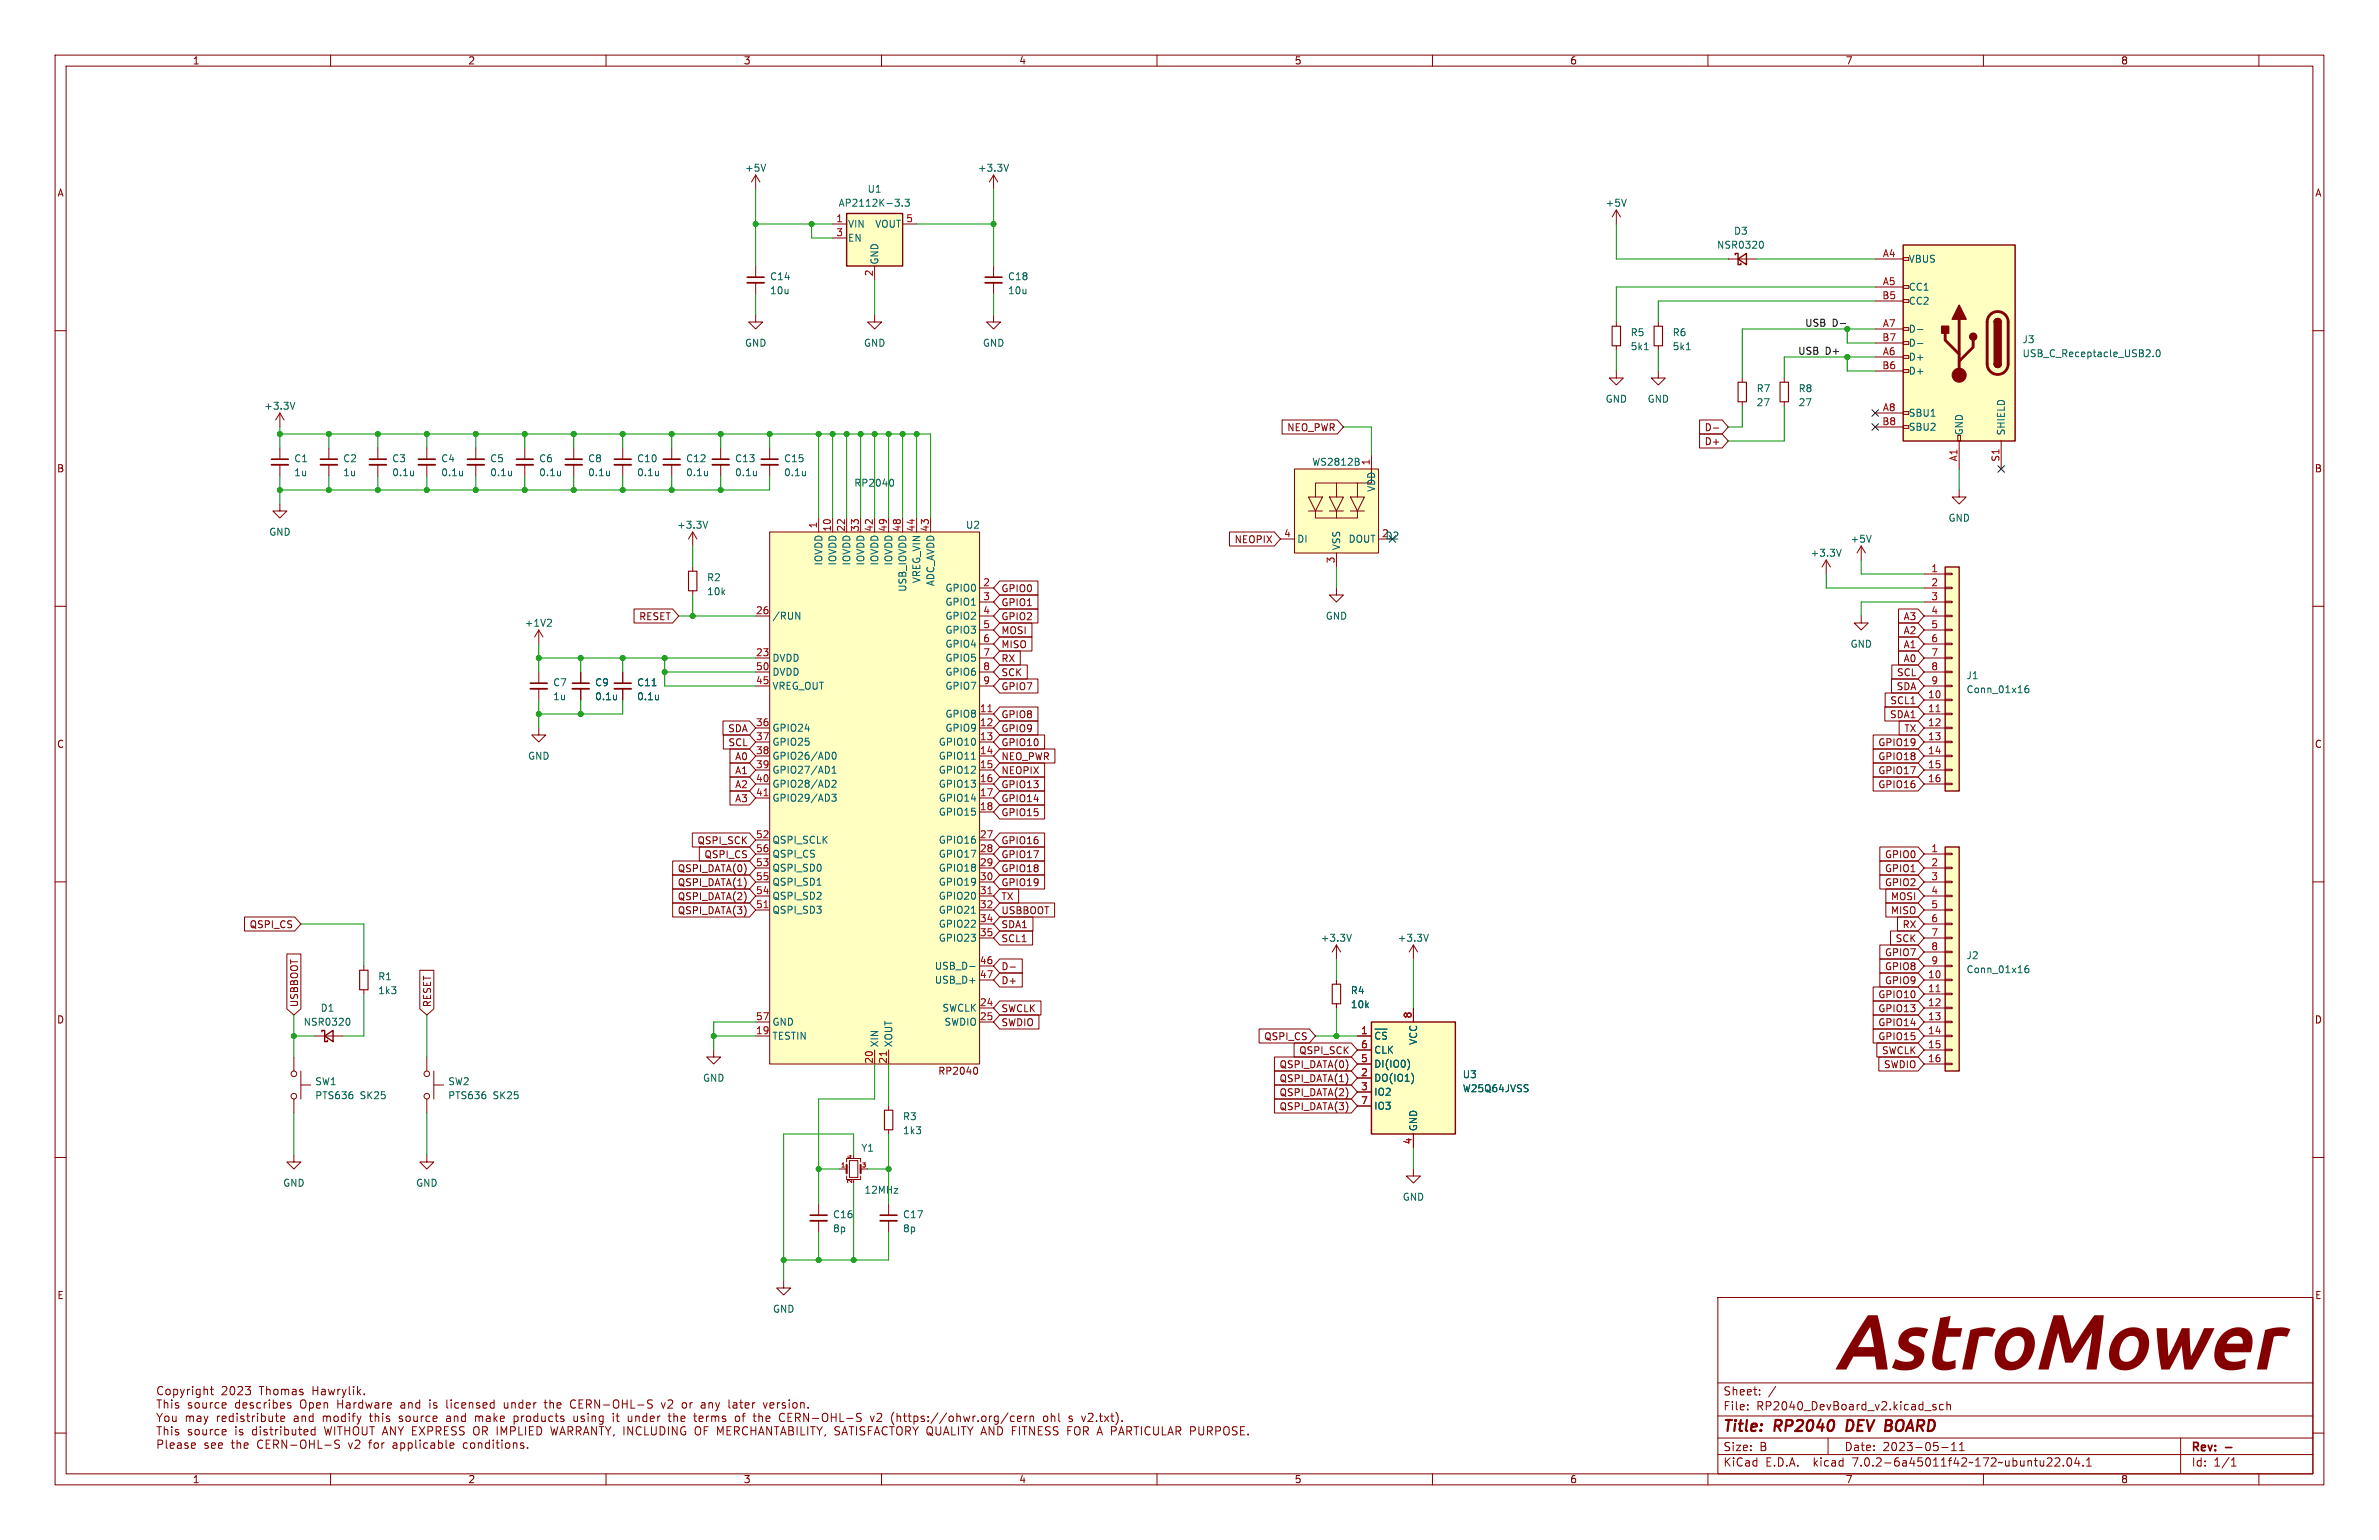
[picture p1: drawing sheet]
<svg xmlns="http://www.w3.org/2000/svg" width="432mm" height="279mm" viewBox="0 0 432 279" stroke-linecap="round" stroke-linejoin="round" font-family="sans-serif">
<defs><g id="words">
<text font-size="13.9" fill="#840000" x="333.1" y="252.6">AstroMower</text>
<g font-size="2.8" fill="#840000">
<text x="312.8" y="260.2">Title:</text>
<text x="322.2" y="260.2">RP2040</text>
<text x="335.9" y="260.2">DEV BOARD</text>
</g>
<g font-size="2.1" fill="#840000">
<text x="28.3" y="253.4">Copyright</text>
<text x="40.1" y="253.4">2023</text>
<text x="47.1" y="253.4">Thomas</text>
<text x="94.2" y="253.4">Open</text>
<text x="312.8" y="256">File:</text>
<text x="312.8" y="253.3">Sheet: v2</text>
<text x="318.8" y="256">RP2040_DevBoard_v2.kicad_sch</text>
<text x="312.8" y="263.4">Size:</text>
<text x="319.4" y="263.4">B</text>
<text x="334.8" y="263.4">Date:</text>
<text x="341.7" y="263.4">2023-05-11</text>
<text x="397.8" y="263.6">Rev:</text>
<text x="404" y="263.6">-</text>
<text x="312.8" y="266.2">KiCad</text>
<text x="320.5" y="266.2">E.D.A.</text>
<text x="329.2" y="266.2">kicad</text>
<text x="336.3" y="266.2">7.0.2-6a45011f42~172~ubuntu22.04.1</text>
<text x="397.8" y="266.2">Id:</text>
<text x="401.8" y="266.2">1/1</text>
</g>
<g font-size="1.8" fill="#840000">
<text x="35" y="11.8">1</text>
<text x="85" y="11.8">2</text>
<text x="135" y="11.8">3</text>
<text x="185" y="11.8">4</text>
<text x="235" y="11.8">5</text>
<text x="285" y="11.8">6</text>
<text x="335" y="11.8">7</text>
<text x="385" y="11.8">8</text>
<text x="10.4" y="35.8">A</text>
<text x="420.2" y="35.8">A</text>
<text x="233.5" y="78.4">NEO_PWR</text>
<text x="309.3" y="78.4">D-</text>
<text x="309.3" y="80.9">D+</text>
<text x="10.3" y="85.8">B</text>
<text x="420.1" y="85.8">B</text>
<text x="224" y="98.7">NEOPIX</text>
<text x="181.8" y="107.6">GPIO0</text>
<text x="115.9" y="112.7">RESET</text>
<text x="181.8" y="112.7">GPIO2</text>
<text x="181.8" y="110.1">GPIO1</text>
<text x="345.4" y="112.7">A3</text>
<text x="181.8" y="115.2">MOSI</text>
<text x="181.8" y="117.8">MISO</text>
<text x="345.4" y="115.2">A2</text>
<text x="345.4" y="117.8">A1</text>
<text x="181.8" y="125.4">GPIO7</text>
<text x="181.8" y="122.8">SCK</text>
<text x="181.8" y="120.3">RX</text>
<text x="344.1" y="125.4">SDA</text>
<text x="344.2" y="122.8">SCL</text>
<text x="345.4" y="120.3">A0</text>
<text x="181.8" y="130.5">GPIO8</text>
<text x="342.9" y="130.5">SDA1</text>
<text x="343" y="127.9">SCL1</text>
<text x="10.3" y="135.8">C</text>
<text x="132" y="133">SDA</text>
<text x="132.1" y="135.5">SCL</text>
<text x="181.8" y="133">GPIO9</text>
<text x="181.8" y="135.5">GPIO10</text>
<text x="340.8" y="135.5">GPIO19</text>
<text x="345.5" y="133">TX</text>
<text x="420.1" y="135.8">C</text>
<text x="133.3" y="140.6">A1</text>
<text x="133.3" y="138.1">A0</text>
<text x="133.3" y="143.2">A2</text>
<text x="181.8" y="138.1">NEO_PWR</text>
<text x="181.8" y="143.2">GPIO13</text>
<text x="181.8" y="140.6">NEOPIX</text>
<text x="340.8" y="138.1">GPIO18</text>
<text x="340.8" y="140.6">GPIO17</text>
<text x="340.8" y="143.2">GPIO16</text>
<text x="133.3" y="145.7">A3</text>
<text x="181.8" y="148.2">GPIO15</text>
<text x="181.8" y="145.7">GPIO14</text>
<text x="126.5" y="153.3">QSPI_SCK</text>
<text x="127.7" y="155.9">QSPI_CS</text>
<text x="181.8" y="155.9">GPIO17</text>
<text x="181.8" y="153.3">GPIO16</text>
<text x="342" y="155.9">GPIO0</text>
<text x="122.9" y="160.9">QSPI_DATA(1)</text>
<text x="122.9" y="158.4">QSPI_DATA(0)</text>
<text x="181.8" y="160.9">GPIO19</text>
<text x="181.8" y="158.4">GPIO18</text>
<text x="342" y="158.4">GPIO1</text>
<text x="342" y="160.9">GPIO2</text>
<text x="122.9" y="163.5">QSPI_DATA(2)</text>
<text x="122.9" y="166">QSPI_DATA(3)</text>
<text x="181.8" y="166">USBBOOT</text>
<text x="181.8" y="163.5">TX</text>
<text x="343.1" y="163.5">MOSI</text>
<text x="343.1" y="166">MISO</text>
<text x="45.2" y="168.6">QSPI_CS</text>
<text x="181.8" y="168.6">SDA1</text>
<text x="181.8" y="171.1">SCL1</text>
<text x="342" y="173.6">GPIO7</text>
<text x="343.9" y="171.1">SCK</text>
<text x="345.2" y="168.6">RX</text>
<text x="181.8" y="176.2">D-</text>
<text x="181.8" y="178.7">D+</text>
<text x="342" y="178.7">GPIO9</text>
<text x="342" y="176.2">GPIO8</text>
<text x="10.3" y="185.8">D</text>
<text x="54.3" y="182.7" transform="rotate(-90 54.3 182.7)">USBBOOT</text>
<text x="78.4" y="182.7" transform="rotate(-90 78.4 182.7)">RESET</text>
<text x="181.8" y="183.8">SWCLK</text>
<text x="340.8" y="181.3">GPIO10</text>
<text x="340.8" y="183.8">GPIO13</text>
<text x="420.1" y="185.8">D</text>
<text x="181.8" y="186.3">SWDIO</text>
<text x="229.3" y="188.9">QSPI_CS</text>
<text x="235.7" y="191.4">QSPI_SCK</text>
<text x="340.8" y="188.9">GPIO15</text>
<text x="340.8" y="186.3">GPIO14</text>
<text x="341.5" y="191.4">SWCLK</text>
<text x="170.2" y="195.1">RP2040</text>
<text x="232.1" y="196.5">QSPI_DATA(1)</text>
<text x="232.1" y="194">QSPI_DATA(0)</text>
<text x="341.8" y="194">SWDIO</text>
<text x="232.1" y="201.6">QSPI_DATA(3)</text>
<text x="232.1" y="199">QSPI_DATA(2)</text>
<text x="10.4" y="235.8">E</text>
<text x="420.2" y="235.8">E</text>
<text x="35" y="269.2">1</text>
<text x="85" y="269.2">2</text>
<text x="135" y="269.2">3</text>
<text x="185" y="269.2">4</text>
<text x="235" y="269.2">5</text>
<text x="285" y="269.2">6</text>
<text x="335" y="269.2">7</text>
<text x="385" y="269.2">8</text>
</g>
<g font-size="1.8" fill="#006464">
<text x="135.2" y="31.3">+5V</text>
<text x="157.4" y="35.1">U1</text>
<text x="177.4" y="31.3">+3.3V</text>
<text x="152.2" y="37.7">AP2112K-3.3</text>
<text x="153.9" y="41.5">VIN</text>
<text x="158.7" y="41.5">VOUT</text>
<text x="291.4" y="37.7">+5V</text>
<text x="153.9" y="44">EN</text>
<text x="311.6" y="45.3">NSR0320</text>
<text x="314.7" y="42.7">D3</text>
<text x="346.5" y="47.8">VBUS</text>
<text x="139.7" y="51">C14</text>
<text x="139.7" y="53.5">10u</text>
<text x="159.6" y="48" transform="rotate(-90 159.6 48)">GND</text>
<text x="182.9" y="51">C18</text>
<text x="182.9" y="53.5">10u</text>
<text x="346.5" y="52.9">CC1</text>
<text x="346.5" y="55.4">CC2</text>
<text x="135.2" y="63.1">GND</text>
<text x="156.8" y="63.1">GND</text>
<text x="178.3" y="63.1">GND</text>
<text x="295.9" y="61.2">R5</text>
<text x="295.9" y="63.7">5k1</text>
<text x="303.5" y="61.2">R6</text>
<text x="303.5" y="63.7">5k1</text>
<text x="346.5" y="65.6">D+</text>
<text x="346.5" y="60.5">D-</text>
<text x="346.5" y="63.1">D-</text>
<text x="367" y="62.4">J3</text>
<text x="367" y="65">USB_C_Receptacle_USB2.0</text>
<text x="318.8" y="71.3">R7</text>
<text x="326.4" y="71.3">R8</text>
<text x="346.5" y="68.1">D+</text>
<text x="47.9" y="74.5">+3.3V</text>
<text x="291.4" y="73.2">GND</text>
<text x="299" y="73.2">GND</text>
<text x="318.8" y="73.9">27</text>
<text x="326.4" y="73.9">27</text>
<text x="346.5" y="75.8">SBU1</text>
<text x="346.5" y="78.3">SBU2</text>
<text x="356.4" y="79" transform="rotate(-90 356.4 79)">GND</text>
<text x="364" y="79" transform="rotate(-90 364 79)">SHIELD</text>
<text x="53.3" y="84">C1</text>
<text x="53.3" y="86.6">1u</text>
<text x="62.2" y="84">C2</text>
<text x="62.2" y="86.6">1u</text>
<text x="71.1" y="84">C3</text>
<text x="71.1" y="86.6">0.1u</text>
<text x="80" y="84">C4</text>
<text x="80" y="86.6">0.1u</text>
<text x="88.9" y="84">C5</text>
<text x="88.9" y="86.6">0.1u</text>
<text x="97.8" y="84">C6</text>
<text x="97.8" y="86.6">0.1u</text>
<text x="106.7" y="84">C8</text>
<text x="106.7" y="86.6">0.1u</text>
<text x="115.6" y="84">C10</text>
<text x="115.6" y="86.6">0.1u</text>
<text x="124.5" y="84">C12</text>
<text x="124.5" y="86.6">0.1u</text>
<text x="133.4" y="84">C13</text>
<text x="133.4" y="86.6">0.1u</text>
<text x="142.2" y="84">C15</text>
<text x="142.2" y="86.6">0.1u</text>
<text x="155" y="88.5">RP2040</text>
<text x="238.1" y="84.6">WS2812B</text>
<text x="249.7" y="89.4" transform="rotate(-90 249.7 89.4)">VDD</text>
<text x="353.6" y="94.8">GND</text>
<text x="48.8" y="97.3">GND</text>
<text x="122.8" y="96.1">+3.3V</text>
<text x="175.3" y="96.1">U2</text>
<text x="235.5" y="98.6">DI</text>
<text x="243.4" y="99.8" transform="rotate(-90 243.4 99.8)">VSS</text>
<text x="244.7" y="98.6">DOUT</text>
<text x="250.8" y="97.5">2</text>
<text x="328.6" y="101.2">+3.3V</text>
<text x="335.8" y="98.6">+5V</text>
<text x="128.3" y="105.6">R2</text>
<text x="149.4" y="102.7" transform="rotate(-90 149.4 102.7)">IOVDD</text>
<text x="152" y="102.7" transform="rotate(-90 152 102.7)">IOVDD</text>
<text x="154.5" y="102.7" transform="rotate(-90 154.5 102.7)">IOVDD</text>
<text x="157" y="102.7" transform="rotate(-90 157 102.7)">IOVDD</text>
<text x="159.6" y="102.7" transform="rotate(-90 159.6 102.7)">IOVDD</text>
<text x="162.1" y="102.7" transform="rotate(-90 162.1 102.7)">IOVDD</text>
<text x="164.7" y="107.5" transform="rotate(-90 164.7 107.5)">USB_IOVDD</text>
<text x="167.2" y="105.9" transform="rotate(-90 167.2 105.9)">VREG_VIN</text>
<text x="169.7" y="106.5" transform="rotate(-90 169.7 106.5)">ADC_AVDD</text>
<text x="171.5" y="107.5">GPIO0</text>
<text x="95.2" y="113.9">+1V2</text>
<text x="128.3" y="108.1">10k</text>
<text x="140.2" y="112.6">/RUN</text>
<text x="171.5" y="110">GPIO1</text>
<text x="171.5" y="112.6">GPIO2</text>
<text x="240.6" y="112.6">GND</text>
<text x="171.5" y="115.1">GPIO3</text>
<text x="171.5" y="117.7">GPIO4</text>
<text x="335.8" y="117.7">GND</text>
<text x="100.3" y="124.7">C7</text>
<text x="108" y="124.7">C9</text>
<text x="115.6" y="124.7">C11</text>
<text x="140.2" y="120.2">DVDD</text>
<text x="140.2" y="125.3">VREG_OUT</text>
<text x="140.2" y="122.7">DVDD</text>
<text x="171.5" y="120.2">GPIO5</text>
<text x="171.5" y="122.7">GPIO6</text>
<text x="171.5" y="125.3">GPIO7</text>
<text x="356.9" y="123.4">J1</text>
<text x="356.9" y="125.9">Conn_01x16</text>
<text x="100.3" y="127.2">1u</text>
<text x="108" y="127.2">0.1u</text>
<text x="115.6" y="127.2">0.1u</text>
<text x="171.5" y="130.4">GPIO8</text>
<text x="95.8" y="138">GND</text>
<text x="140.2" y="132.9">GPIO24</text>
<text x="140.2" y="135.4">GPIO25</text>
<text x="140.2" y="138">GPIO26/AD0</text>
<text x="170.3" y="135.4">GPIO10</text>
<text x="170.3" y="138">GPIO11</text>
<text x="171.5" y="132.9">GPIO9</text>
<text x="140.2" y="140.5">GPIO27/AD1</text>
<text x="140.2" y="143.1">GPIO28/AD2</text>
<text x="170.3" y="140.5">GPIO12</text>
<text x="170.3" y="143.1">GPIO13</text>
<text x="140.2" y="145.6">GPIO29/AD3</text>
<text x="170.3" y="145.6">GPIO14</text>
<text x="170.3" y="148.1">GPIO15</text>
<text x="140.2" y="153.2">QSPI_SCLK</text>
<text x="140.2" y="155.8">QSPI_CS</text>
<text x="170.3" y="153.2">GPIO16</text>
<text x="170.3" y="155.8">GPIO17</text>
<text x="140.2" y="158.3">QSPI_SD0</text>
<text x="140.2" y="160.8">QSPI_SD1</text>
<text x="170.3" y="158.3">GPIO18</text>
<text x="170.3" y="160.8">GPIO19</text>
<text x="140.2" y="165.9">QSPI_SD3</text>
<text x="140.2" y="163.4">QSPI_SD2</text>
<text x="170.3" y="163.4">GPIO20</text>
<text x="170.3" y="165.9">GPIO21</text>
<text x="170.3" y="168.5">GPIO22</text>
<text x="170.3" y="171">GPIO23</text>
<text x="239.7" y="171">+3.3V</text>
<text x="253.6" y="171">+3.3V</text>
<text x="68.6" y="178">R1</text>
<text x="169.5" y="176.1">USB_D-</text>
<text x="169.5" y="178.6">USB_D+</text>
<text x="356.9" y="174.2">J2</text>
<text x="356.9" y="176.7">Conn_01x16</text>
<text x="58.1" y="183.7">D1</text>
<text x="68.6" y="180.5">1k3</text>
<text x="170.9" y="183.7">SWCLK</text>
<text x="245.1" y="180.5">R4</text>
<text x="245.1" y="183.1">10k</text>
<text x="55" y="186.2">NSR0320</text>
<text x="140.2" y="188.8">TESTIN</text>
<text x="140.2" y="186.2">GND</text>
<text x="159.6" y="190" transform="rotate(-90 159.6 190)">XIN</text>
<text x="162.1" y="190" transform="rotate(-90 162.1 190)">XOUT</text>
<text x="171.3" y="186.2">SWDIO</text>
<text x="249.4" y="189.4">~{CS}</text>
<text x="249.4" y="191.3">CLK</text>
<text x="257.4" y="189.7" transform="rotate(-90 257.4 189.7)">VCC</text>
<text x="57.2" y="197">SW1</text>
<text x="81.3" y="197">SW2</text>
<text x="127.5" y="196.4">GND</text>
<text x="249.4" y="196.4">DO(IO1)</text>
<text x="249.4" y="193.9">DI(IO0)</text>
<text x="265.4" y="195.8">U3</text>
<text x="57.2" y="199.6">PTS636</text>
<text x="65.3" y="199.6">SK25</text>
<text x="81.3" y="199.6">PTS636</text>
<text x="89.5" y="199.6">SK25</text>
<text x="163.8" y="203.4">R3</text>
<text x="249.4" y="198.9">IO2</text>
<text x="249.4" y="201.5">IO3</text>
<text x="265.4" y="198.3">W25Q64JVSS</text>
<text x="156.3" y="209.1">Y1</text>
<text x="163.8" y="205.9">1k3</text>
<text x="257.4" y="205.2" transform="rotate(-90 257.4 205.2)">GND</text>
<text x="51.3" y="215.5">GND</text>
<text x="75.5" y="215.5">GND</text>
<text x="151.1" y="221.2">C16</text>
<text x="156.8" y="216.7">12MHz</text>
<text x="163.8" y="221.2">C17</text>
<text x="254.5" y="218">GND</text>
<text x="151.1" y="223.7">8p</text>
<text x="163.8" y="223.7">8p</text>
<text x="140.2" y="238.3">GND</text>
</g>
<g font-size="1.8" fill="#a90000">
<text x="151.7" y="40.4">1</text>
<text x="164.4" y="40.4">5</text>
<text x="151.7" y="42.9">3</text>
<text x="341.7" y="46.7">A4</text>
<text x="158.5" y="50.2" transform="rotate(-90 158.5 50.2)">2</text>
<text x="341.7" y="51.8">A5</text>
<text x="341.6" y="54.4">B5</text>
<text x="341.7" y="59.4">A7</text>
<text x="341.6" y="62">B7</text>
<text x="341.7" y="64.5">A6</text>
<text x="341.6" y="67.1">B6</text>
<text x="341.6" y="77.2">B8</text>
<text x="341.7" y="74.7">A8</text>
<text x="355.3" y="83.8" transform="rotate(-90 355.3 83.8)">A1</text>
<text x="363" y="83.8" transform="rotate(-90 363 83.8)">S1</text>
<text x="248.7" y="84.5" transform="rotate(-90 248.7 84.5)">1</text>
<text x="148.3" y="95.9" transform="rotate(-90 148.3 95.9)">1</text>
<text x="150.9" y="96.5" transform="rotate(-90 150.9 96.5)">10</text>
<text x="153.4" y="96.5" transform="rotate(-90 153.4 96.5)">22</text>
<text x="156" y="96.5" transform="rotate(-90 156 96.5)">33</text>
<text x="158.5" y="96.5" transform="rotate(-90 158.5 96.5)">42</text>
<text x="161" y="96.5" transform="rotate(-90 161 96.5)">49</text>
<text x="163.6" y="96.5" transform="rotate(-90 163.6 96.5)">48</text>
<text x="166.1" y="96.5" transform="rotate(-90 166.1 96.5)">44</text>
<text x="168.7" y="96.5" transform="rotate(-90 168.7 96.5)">43</text>
<text x="233" y="97.5">4</text>
<text x="178.4" y="106.4">2</text>
<text x="242.3" y="102.3" transform="rotate(-90 242.3 102.3)">3</text>
<text x="350.5" y="103.9">1</text>
<text x="350.5" y="106.4">2</text>
<text x="137.2" y="111.5">26</text>
<text x="178.4" y="109">3</text>
<text x="178.4" y="111.5">4</text>
<text x="350.5" y="109">3</text>
<text x="350.5" y="111.5">4</text>
<text x="137.2" y="119.1">23</text>
<text x="178.4" y="114">5</text>
<text x="178.4" y="116.6">6</text>
<text x="178.4" y="119.1">7</text>
<text x="350.5" y="114">5</text>
<text x="350.5" y="116.6">6</text>
<text x="350.5" y="119.1">7</text>
<text x="137.2" y="124.2">45</text>
<text x="137.2" y="121.7">50</text>
<text x="178.4" y="121.7">8</text>
<text x="178.4" y="124.2">9</text>
<text x="350.5" y="121.7">8</text>
<text x="350.5" y="124.2">9</text>
<text x="137.2" y="131.8">36</text>
<text x="177.8" y="129.3">11</text>
<text x="177.8" y="131.8">12</text>
<text x="349.9" y="126.7">10</text>
<text x="349.9" y="129.3">11</text>
<text x="349.9" y="131.8">12</text>
<text x="137.2" y="134.4">37</text>
<text x="137.2" y="136.9">38</text>
<text x="177.8" y="134.4">13</text>
<text x="177.8" y="136.9">14</text>
<text x="349.9" y="134.4">13</text>
<text x="349.9" y="136.9">14</text>
<text x="137.2" y="139.4">39</text>
<text x="137.2" y="142">40</text>
<text x="177.8" y="139.4">15</text>
<text x="177.8" y="142">16</text>
<text x="349.9" y="139.4">15</text>
<text x="349.9" y="142">16</text>
<text x="137.2" y="144.5">41</text>
<text x="177.8" y="144.5">17</text>
<text x="177.8" y="147.1">18</text>
<text x="137.2" y="152.1">52</text>
<text x="137.2" y="154.7">56</text>
<text x="177.8" y="152.1">27</text>
<text x="177.8" y="154.7">28</text>
<text x="350.5" y="154.7">1</text>
<text x="137.2" y="157.2">53</text>
<text x="137.2" y="159.8">55</text>
<text x="177.8" y="157.2">29</text>
<text x="177.8" y="159.8">30</text>
<text x="350.5" y="157.2">2</text>
<text x="350.5" y="159.8">3</text>
<text x="137.2" y="164.8">51</text>
<text x="137.2" y="162.3">54</text>
<text x="177.8" y="162.3">31</text>
<text x="177.8" y="164.8">32</text>
<text x="177.8" y="167.4">34</text>
<text x="350.5" y="162.3">4</text>
<text x="350.5" y="164.8">5</text>
<text x="350.5" y="167.4">6</text>
<text x="177.8" y="169.9">35</text>
<text x="350.5" y="169.9">7</text>
<text x="350.5" y="172.5">8</text>
<text x="177.8" y="175">46</text>
<text x="177.8" y="177.5">47</text>
<text x="349.9" y="177.5">10</text>
<text x="350.5" y="175">9</text>
<text x="137.2" y="185.2">57</text>
<text x="177.8" y="182.6">24</text>
<text x="177.8" y="185.2">25</text>
<text x="256.3" y="184.8" transform="rotate(-90 256.3 184.8)">8</text>
<text x="349.9" y="180.1">11</text>
<text x="349.9" y="182.6">12</text>
<text x="349.9" y="185.2">13</text>
<text x="137.2" y="187.7">19</text>
<text x="247" y="187.7">1</text>
<text x="247" y="190.2">6</text>
<text x="349.9" y="187.7">14</text>
<text x="349.9" y="190.2">15</text>
<text x="158.5" y="193" transform="rotate(-90 158.5 193)">20</text>
<text x="161" y="193" transform="rotate(-90 161 193)">21</text>
<text x="247" y="195.3">2</text>
<text x="247" y="197.9">3</text>
<text x="247" y="192.8">5</text>
<text x="349.9" y="192.8">16</text>
<text x="247" y="200.4">7</text>
<text x="256.3" y="207.7" transform="rotate(-90 256.3 207.7)">4</text>
</g>
<g font-size="1.8" fill="#0f0f0f">
<text x="327.5" y="59.3">USB</text>
<text x="332.4" y="59.3">D-</text>
<text x="326.3" y="64.4">USB</text>
<text x="331.2" y="64.4">D+</text>
</g>
<text font-size="1.8" fill="#000084" x="251.4" y="98">D2</text>
<g font-size="1.1" fill="#a90000">
<text x="152.6" y="211.8">1</text>
<text x="154.7" y="214.8" transform="rotate(-90 154.7 214.8)">2</text>
<text x="154.7" y="210.3" transform="rotate(-90 154.7 210.3)">4</text>
<text x="156.4" y="211.8">3</text>
</g>
</g></defs>
<g fill="none" stroke="#840000" stroke-width=".18">
<path d="M10 10h411.8v259.4h-411.8zM12 12h407.8v255.4h-407.8zM60 10v2M110 10v2M160 10v2M210 10v2M260 10v2M310 10v2M360 10v2M410 10v2M137.2 31.8v2.5M137.2 31.8l-.8 1.2"/>
<path d="M137.2 31.8l.7 1.2M180.3 31.8l-.7 1.2M180.3 31.8v2.5M180.3 31.8l.8 1.2M293.4 38.1v2.5M293.4 38.1l-.8 1.3M293.4 38.1l.7 1.3M10 60h2M137.2 57.2v1.2h1.2l-1.2 1.3-1.3-1.3h1.3M137.2 48.3v2M137.2 51.3v2M151.1 40.6h2.6"/>
<path d="M151.1 43.2h2.6M158.7 57.2v1.2h1.3l-1.3 1.3-1.2-1.3h1.2M158.7 48.3v2.5M163.8 40.6h2.6M180.3 57.2v1.2h1.3l-1.3 1.3-1.2-1.3h1.2M180.3 48.3v2M180.3 51.3v2M293.4 58.4v.8M301 58.4v.8M313.7 47h5.1M340.4 47h5M340.4 52.1h5"/>
<path d="M340.4 59.7h5M340.4 54.6h5M345.4 59.4h1.1v.5h-1.1zM345.4 54.4h1.1v.5h-1.1zM345.4 51.8h1.1v.5h-1.1zM345.4 46.7h1.1v.5h-1.1zM419.8 60h2M50.8 74.9v2.6M50.8 74.9l-.8 1.3M50.8 74.9l.8 1.3M232.7 76.2h10l1.1 1.3-1.1 1.2h-10zM293.4 67.3v1.3h1.2l-1.2 1.3-1.3-1.3h1.3"/>
<path d="M293.4 62.7v.8M301 67.3v1.3h1.3l-1.3 1.3-1.3-1.3h1.3M301 62.7v.8M308.5 76.2h4.1l1.1 1.3-1.1 1.2h-4.1zM308.5 78.7h4.1l1.1 1.3-1.1 1.3h-4.1zM311 77.7h1M316.2 68.6v.7M316.2 72.9v.8M323.8 68.6v.7M323.8 72.9v.8M340.4 64.8h5M340.4 74.9h5"/>
<path d="M340.4 67.3h5M340.4 62.2h5M340.4 77.5h5M345.4 77.2h1.1v.5h-1.1zM345.4 74.7h1.1v.5h-1.1zM345.4 67.1h1.1v.5h-1.1zM345.4 64.5h1.1v.5h-1.1zM345.4 62h1.1v.5h-1.1zM355.3 79h.6v1h-.6zM50.8 91.4v1.3h1.3l-1.3 1.3-1.3-1.3h1.3M50.8 81.3v2M50.8 84.3v2.1"/>
<path d="M59.7 81.3v2M59.7 84.3v2.1M68.6 81.3v2M68.6 84.3v2.1M77.5 81.3v2M77.5 84.3v2.1M86.4 81.3v2M86.4 84.3v2.1M95.2 81.3v2M95.2 84.3v2.1M104.1 81.3v2M104.1 84.3v2.1"/>
<path d="M113 81.3v2M113 84.3v2.1M121.9 81.3v2M121.9 84.3v2.1M125.7 96.5v2.6M125.7 96.5l-.7 1.3M125.7 96.5l.8 1.3M130.8 81.3v2M130.8 84.3v2.1M139.7 96.5h38.1v96.5h-38.1zM139.7 81.3v2M139.7 84.3v2.1"/>
<path d="M148.6 94v2.5M151.1 94v2.5M153.7 94v2.5M156.2 94v2.5M158.7 94v2.5M161.3 94v2.5M163.8 94v2.5M166.4 94v2.5M168.9 94v2.5M223.1 96.5h8.2l1.1 1.3-1.1 1.3h-8.2zM232.4 97.8h2.5M234.9 85.1h15.3v15.2h-15.3z"/>
<path d="M237.5 90.2h2.5l-1.2 2.5zM237.5 92.7h2.5M238.8 92.7v1.3h7.6v-1.3M238.8 90.2v-2.6h7.6v2.6M241.3 90.2h2.5l-1.2 2.5zM241.3 92.7h2.5M242.6 87.6v2.6M242.6 92.7v1.3M245.1 90.2h2.5l-1.2 2.5zM245.1 92.7h2.5M248.9 82.6v5h-2.5M250.2 97.8h2.5"/>
<path d="M337.8 99.1l-.7 1.2M337.8 99.1v2.5M337.8 99.1l.8 1.2M355.6 88.9v1.3h1.3l-1.3 1.2-1.3-1.2h1.3M355.6 80v5.1M363.2 80v5.1M10 110h2M97.8 114.3l-.8 1.3M97.8 114.3v2.5M97.8 114.3l.8 1.3M115.1 110.5h7l1.1 1.3-1.1 1.2h-7zM125.7 102.9v.7"/>
<path d="M125.7 107.2v.8M137.2 111.8h2.5M137.2 119.4h2.5M177.8 106.7h2.5M177.8 109.2h2.5M177.8 111.8h2.5M177.8 114.3h2.5M177.8 116.8h2.5M177.8 119.4h2.5M181.5 113h5.8v2.6h-5.8l-1.2-1.3zM181.5 110.5h6.9v2.5h-6.9l-1.2-1.2zM181.5 105.4h6.9v2.6h-6.9l-1.2-1.3z"/>
<path d="M181.5 107.9h6.9v2.6h-6.9l-1.2-1.3zM181.5 118.1h3.7v2.6h-3.7l-1.2-1.3zM181.5 115.6h5.8v2.5h-5.8l-1.2-1.3zM242.6 106.7v1.3h1.2l-1.2 1.2-1.3-1.2h1.3M242.6 100.3v2.6M331.5 101.6l-.8 1.3M331.5 101.6v2.5M331.5 101.6l.7 1.3M337.8 111.8v1.2h1.3l-1.3 1.3-1.3-1.3h1.3M344.6 113h3.5l1.1 1.3-1.1 1.3h-3.5zM344.6 115.6h3.5l1.1 1.2-1.1 1.3h-3.5zM344.6 110.5h3.5l1.1 1.3-1.1 1.2h-3.5z"/>
<path d="M344.6 118.1h3.5l1.1 1.3-1.1 1.3h-3.5zM349.2 104.1h3.9M349.2 106.7h3.9M349.2 109.2h3.9M349.2 111.8h3.9M349.2 114.3h3.9M349.2 116.8h3.9M349.2 119.4h3.9M353.1 119.3h1.2v.2h-1.2zM353.1 116.7h1.2v.3h-1.2zM353.1 114.2h1.2v.2h-1.2zM353.1 111.6h1.2v.3h-1.2z"/>
<path d="M353.1 109.1h1.2v.2h-1.2zM353.1 106.6h1.2v.2h-1.2zM353.1 104h1.2v.3h-1.2zM419.8 110h2M97.8 132.1v1.3h1.3l-1.3 1.2-1.3-1.2h1.3M97.8 121.9v2.1M97.8 125v2M105.4 121.9v2.1M105.4 125v2M113 121.9v2.1M113 125v2M131.2 130.8h4.8l1.2 1.3-1.2 1.3h-4.8z"/>
<path d="M131.3 133.3h4.7l1.2 1.3-1.2 1.3h-4.7zM132.5 138.4h3.5l1.2 1.3-1.2 1.3h-3.5zM132.5 135.9h3.5l1.2 1.3-1.2 1.2h-3.5zM137.2 132.1h2.5M137.2 134.6h2.5M137.2 137.2h2.5M137.2 139.7h2.5M137.2 121.9h2.5M137.2 124.5h2.5M177.8 129.5h2.5M177.8 132.1h2.5M177.8 134.6h2.5"/>
<path d="M177.8 137.2h2.5M177.8 139.7h2.5M177.8 121.9h2.5M177.8 124.5h2.5M181.5 123.2h6.9v2.5h-6.9l-1.2-1.2zM181.5 128.3h6.9v2.5h-6.9l-1.2-1.3zM181.5 120.6h5v2.6h-5l-1.2-1.3zM181.5 130.8h6.9v2.6h-6.9l-1.2-1.3zM181.5 135.9h10v2.5h-10l-1.2-1.2zM181.5 138.4h8.1v2.6h-8.1l-1.2-1.3zM181.5 133.3h8.1v2.6h-8.1l-1.2-1.3zM340 135.9h8.1l1.1 1.3-1.1 1.2h-8.1z"/>
<path d="M340 138.4h8.1l1.1 1.3-1.1 1.3h-8.1zM340 133.3h8.1l1.1 1.3-1.1 1.3h-8.1zM342.1 128.3h6l1.1 1.2-1.1 1.3h-6zM342.2 125.7h5.9l1.1 1.3-1.1 1.3h-5.9zM343.3 123.2h4.8l1.1 1.3-1.1 1.2h-4.8zM343.4 120.6h4.7l1.1 1.3-1.1 1.3h-4.7zM344.7 130.8h3.4l1.1 1.3-1.1 1.3h-3.4zM349.2 127h3.9M349.2 129.5h3.9M349.2 132.1h3.9M349.2 134.6h3.9M349.2 137.2h3.9"/>
<path d="M349.2 139.7h3.9M349.2 121.9h3.9M349.2 124.5h3.9M353.1 139.6h1.2v.2h-1.2zM353.1 137h1.2v.3h-1.2zM353.1 134.5h1.2v.2h-1.2zM353.1 132h1.2v.2h-1.2zM353.1 129.4h1.2v.3h-1.2zM353.1 126.9h1.2v.2h-1.2zM353.1 124.3h1.2v.3h-1.2zM353.1 121.8h1.2v.2h-1.2zM10 160h2"/>
<path d="M122.1 158.7h13.9l1.2 1.3-1.2 1.3h-13.9zM122.1 156.2h13.9l1.2 1.3-1.2 1.3h-13.9zM125.7 151.1h10.3l1.2 1.3-1.2 1.3h-10.3zM126.9 153.7h9.1l1.2 1.2-1.2 1.3h-9.1zM132.5 141h3.5l1.2 1.2-1.2 1.3h-3.5zM132.5 143.5h3.5l1.2 1.3-1.2 1.3h-3.5zM137.2 142.2h2.5M137.2 144.8h2.5M137.2 152.4h2.5M137.2 154.9h2.5M137.2 157.5h2.5M177.8 142.2h2.5"/>
<path d="M177.8 144.8h2.5M177.8 147.3h2.5M177.8 152.4h2.5M177.8 154.9h2.5M177.8 157.5h2.5M181.5 158.7h8.1v2.6h-8.1l-1.2-1.3zM181.5 156.2h8.1v2.6h-8.1l-1.2-1.3zM181.5 153.7h8.1v2.5h-8.1l-1.2-1.3zM181.5 146h8.1v2.6h-8.1l-1.2-1.3zM181.5 151.1h8.1v2.6h-8.1l-1.2-1.3zM181.5 143.5h8.1v2.6h-8.1l-1.2-1.3zM181.5 141h8.1v2.5h-8.1l-1.2-1.3z"/>
<path d="M340 141h8.1l1.1 1.2-1.1 1.3h-8.1zM341.2 156.2h6.9l1.1 1.3-1.1 1.3h-6.9zM341.2 153.7h6.9l1.1 1.2-1.1 1.3h-6.9zM341.2 158.7h6.9l1.1 1.3-1.1 1.3h-6.9zM349.2 142.2h3.9M349.2 154.9h3.9M349.2 157.5h3.9M353.1 142.1h1.2v.3h-1.2zM353.1 159.9h1.2v.2h-1.2zM353.1 157.4h1.2v.2h-1.2zM353.1 154.8h1.2v.3h-1.2zM419.8 160h2"/>
<path d="M44.4 166.4h9.1l1.1 1.2-1.1 1.3h-9.1zM52.1 173.1h2.5v9.9l-1.3 1.2-1.2-1.2zM66 175.3v.7M66 179.6v.7M76.2 176h2.5v7l-1.2 1.2-1.3-1.2zM122.1 161.3h13.9l1.2 1.3-1.2 1.2h-13.9zM122.1 163.8h13.9l1.2 1.3-1.2 1.3h-13.9zM137.2 160h2.5M137.2 162.6h2.5M137.2 165.1h2.5M177.8 160h2.5M177.8 162.6h2.5"/>
<path d="M177.8 165.1h2.5M177.8 167.6h2.5M177.8 170.2h2.5M177.8 175.3h2.5M177.8 177.8h2.5M181.5 166.4h6v2.5h-6l-1.2-1.3zM181.5 174h4v2.5h-4l-1.2-1.2zM181.5 168.9h5.9v2.6h-5.9l-1.2-1.3zM181.5 176.5h4v2.6h-4l-1.2-1.3zM181.5 163.8h9.9v2.6h-9.9l-1.2-1.3zM181.5 161.3h3.4v2.5h-3.4l-1.2-1.2zM183.3 175.5h1"/>
<path d="M242.6 171.5v2.5M242.6 177.8v.8M242.6 171.5l-.8 1.2M242.6 171.5l.7 1.2M256.5 171.5v2.5M256.5 171.5l-.7 1.2M256.5 171.5l.8 1.2M340 179.1h8.1l1.1 1.2-1.1 1.3h-8.1zM341.2 176.5h6.9l1.1 1.3-1.1 1.3h-6.9zM341.2 174h6.9l1.1 1.3-1.1 1.2h-6.9zM341.2 171.4h6.9l1.1 1.3-1.1 1.3h-6.9zM342.3 161.3h5.8l1.1 1.3-1.1 1.2h-5.8z"/>
<path d="M342.3 163.8h5.8l1.1 1.3-1.1 1.3h-5.8zM343.1 168.9h5l1.1 1.3-1.1 1.3h-5zM344.4 166.4h3.7l1.1 1.2-1.1 1.3h-3.7zM349.2 160h3.9M349.2 162.6h3.9M349.2 165.1h3.9M349.2 167.6h3.9M349.2 170.2h3.9M349.2 175.3h3.9M349.2 177.8h3.9M349.2 172.7h3.9M353.1 177.7h1.2v.2h-1.2z"/>
<path d="M353.1 175.1h1.2v.3h-1.2zM353.1 172.6h1.2v.2h-1.2zM353.1 170.1h1.2v.2h-1.2zM353.1 167.5h1.2v.3h-1.2zM353.1 165h1.2v.2h-1.2zM353.1 162.4h1.2v.3h-1.2zM53.3 191.8v2.5M53.3 199.4v2.5M54.6 196.9h1.8M54.6 194.3v5.1M57.1 188h5.1M77.5 191.8v2.5"/>
<path d="M77.5 199.4v2.5M78.7 196.9h1.8M78.7 194.3v5.1M129.5 190.5v1.3h1.3l-1.3 1.2-1.2-1.2h1.2M137.2 188h2.5M137.2 185.4h2.5M158.7 190.5v2.5M161.3 190.5v2.5M177.1 193.6a.79 .79 0 0 1 0 1.3M177.8 182.9h2.5M177.8 185.4h2.5M181.5 181.6h7.4v2.6h-7.4l-1.2-1.3z"/>
<path d="M181.5 184.1h7.1v2.6h-7.1l-1.2-1.3zM228.5 186.7h9.1l1.2 1.3-1.2 1.2h-9.1zM231.3 199.4h14l1.1 1.3-1.1 1.2h-14zM231.3 196.8h14l1.1 1.3-1.1 1.3h-14zM231.3 194.3h14l1.1 1.3-1.1 1.3h-14zM231.3 191.8h14l1.1 1.2-1.1 1.3h-14zM234.9 189.2h10.4l1.1 1.3-1.1 1.3h-10.4zM242.6 182.1v.8M246.4 188h2.5M246.4 190.5h2.5M246.4 193h2.5M246.4 195.6h2.5"/>
<path d="M246.4 198.1h2.5M256.5 182.9v2.5M340 186.7h8.1l1.1 1.3-1.1 1.2h-8.1zM340 181.6h8.1l1.1 1.3-1.1 1.3h-8.1zM340 184.1h8.1l1.1 1.3-1.1 1.3h-8.1zM340.7 189.2h7.4l1.1 1.3-1.1 1.3h-7.4zM341 191.8h7.1l1.1 1.2-1.1 1.3h-7.1zM349.2 188h3.9M349.2 182.9h3.9M349.2 185.4h3.9M349.2 180.3h3.9M349.2 190.5h3.9"/>
<path d="M349.2 193h3.9M353.1 192.9h1.2v.3h-1.2zM353.1 190.4h1.2v.2h-1.2zM353.1 187.8h1.2v.3h-1.2zM353.1 185.3h1.2v.2h-1.2zM353.1 182.8h1.2v.2h-1.2zM353.1 180.2h1.2v.3h-1.2zM10 210h2M53.3 209.6v1.2h1.3l-1.3 1.3-1.2-1.3h1.2M77.5 209.6v1.2h1.2l-1.2 1.3-1.3-1.3h1.3M148.6 218.4v2.1M152.4 212.1h1.3"/>
<path d="M153.7 213.4v.6h2.5v-.6M153.7 210.8v-.6h2.5v.6M154.2 210.6h1.5v3h-1.5zM156.2 212.1h1.3M161.3 200.7v.7M161.3 205v.7M161.3 218.4v2.1M246.4 200.7h2.5M256.5 212.1v1.3h1.3l-1.3 1.2-1.2-1.2h1.2M256.5 205.7v2.6M419.8 210h2M142.2 232.4v1.3h1.3l-1.3 1.3-1.2-1.3h1.2"/>
<path d="M148.6 221.5v2M161.3 221.5v2M311.8 235.4h108v32h-108zM10 260h2M28.5 256.4l.5 .8M28.5 258.8h.8M28.9 254v1.5M28.9 258.8v1.5M29 257.2v.7M29.5 256.4l-.5 .8M29.8 254v1.5M29.8 258.8v1.5"/>
<path d="M29.8 259.5l.2-.2 .4 .1 .1 .9M30 257l.4-.1 .3 .3v.4l-.3 .3-.4-.1-.1-.2v-.4zM30 254.5l-.2 .1M30.2 254.5l.3 .2v.8M31.2 254.5v1M31.2 258.8v.2M31.2 259.3v1M31.3 256.9l.1 .9 .3 .1 .3-.1M32 256.9v1M32 254.5l-.2 .2 .1 .2 .5 .2 .1 .2-.3 .2-.4-.1M32.2 254.5l.2 .1M32.4 259.4l-.4-.1-.2 .3 .1 .2 .5 .1v.4h-.6"/>
<path d="M33.8 257.1l.4-.2 .3 .2M33.8 256.9v1M34.4 254.5l-.2 .2v.2l.5 .2 .1 .2-.2 .2-.4-.1M34.5 257.1l.2-.2 .3 .1 .1 .9M34.5 257.1v.8M34.6 254.5l.1 .1M34.7 259.4l-.3-.1-.2 .3v.2l.5 .1v.4h-.5M35.5 259.4l.4-.1 .3 .3v.5l-.3 .2h-.4l-.1-.2v-.5zM35.7 254.5l-.3 .3v.4l.3 .3 .3-.1 .2-.2v-.4l-.3-.3M35.8 257h.6l.1 .9M36.5 257.3h-.5a.29 .29 0 0 0-.3 .3 .29 .29 0 0 0 .3 .3l.5-.1M36.8 254.5l.1 .9 .3 .1 .3-.2"/>
<path d="M36.8 259.3l.1 1h.3l.3-.1M37 256.9l.4 1M37.4 257.9l-.2 .4-.2 .1M37.5 254.5v1M37.5 259.3v1M37.7 256.9l-.3 1M38.2 252.1h.5M38.2 254.5v1M38.2 259.3v1M38.4 251.6v1.2l.3 .3M38.6 254.5l-.3 .1-.1 .2M38.6 259.3l-.3 .1-.1 .2"/>
<path d="M39.5 256.9v1M39.7 259.4l-.4-.1-.3 .3v.5l.2 .2h.5M39.7 254.6l-.4-.1-.3 .3v.4l.2 .2h.5M39.9 256.9l-.3 .1-.1 .2M40.3 257.4l.7-.1v-.3l-.5-.1-.2 .2 .1 .7h.6M40.3 255l.7-.2v-.2l-.5-.1-.2 .2 .1 .7h.6M40.3 259.8l.7-.1v-.3l-.5-.1-.2 .3 .1 .7h.6M42.3 257l-.4-.1-.3 .3v.4l.1 .2h.6M42.3 256.4v1.5M42.8 258.8v.2M42.8 259.3v1M43 256.4v.2"/>
<path d="M43 256.9v1M43.5 254.6l-.5-.1-.3 .3v.4l.2 .2h.6M43.5 254v1.5M44 259.4l-.3-.1-.2 .3v.2l.5 .1v.4h-.5M44.1 255l.7-.2-.1-.2-.4-.1-.2 .2 .1 .7h.5M44.2 257l-.3-.1-.2 .2v.2l.5 .2v.3h-.5M44.5 251.6h1l-.5 .5M44.7 256.9h.6M45 256.4v1.3l.3 .2M45.4 252.3v.6M45.8 256.9v1M46 254.6l-.4-.1-.2 .2 .1 .2 .5 .2v.3h-.6"/>
<path d="M46.2 256.9l-.2 .1-.2 .2M46.5 259.4l-.4-.1-.3 .3v.5l.2 .2h.5M46.5 258.8v1.5M46.7 256.4v.2M46.7 256.9v1M47.2 258.8v.2M47.2 259.3v1M47.3 254.6l-.4-.1-.3 .3v.4l.1 .2h.6M47.5 257l.4-.1 .3 .3v.4l-.2 .2h-.5M47.5 256.4v1.5M48 254.5v1M48.4 254.5l-.3 .1-.1 .2"/>
<path d="M48.5 259.4l-.4-.1-.2 .3 .1 .2 .5 .1v.4h-.6M48.8 256.9l.1 .9 .3 .1 .3-.1M48.8 254.1h.1M48.9 254v.1M48.9 254.5v1M49 254.1h-.1M49 259.3h.5M49.2 258.8v1.3l.3 .2M49.5 256.9v1M49.6 254.6l.4-.1 .3 .3v.4l-.1 .2h-.6M49.6 254v1.5M50 256.9h.5"/>
<path d="M50 259.3v1M50.2 256.4v1.3l.3 .2M50.5 259.3l-.3 .1-.2 .2M50.9 255l.7-.2-.1-.2-.4-.1-.2 .2 .1 .7h.5M51 257.4l.7-.1-.1-.3-.4-.1-.2 .2v.7h.6M51 258.8v.2M51 259.3v1M51.7 258.8v1.5M51.7 259.4l.4-.1 .3 .3v.5l-.2 .2h-.5M52.7 254.6l-.3-.1-.2 .2v.2l.5 .2v.3h-.5M53 259.3l.1 1h.4l.2-.1M53.5 257h.5l.1 .9"/>
<path d="M53.7 259.3v1M54.1 257.3h-.5a.29 .29 0 0 0-.2 .3 .29 .29 0 0 0 .2 .3l.5-.1M54.2 259.3h.5M54.4 258.8v1.3l.3 .2M54.8 257.1l.2-.2 .4 .1 .1 .9M54.8 256.9v1M55.2 254l.1 .1a.96 .96 0 0 1-.1 1.4 .5 .5 0 0 1-.7-.5v-.5l.2-.4M55.2 259.8l.7-.1-.1-.3-.4-.1-.2 .3v.7h.6M56.2 254.6l.4-.1 .3 .3v.4l-.2 .2h-.5M56.2 254.5v1.5M56.8 257l-.4-.1-.3 .3v.4l.1 .2h.6M56.8 256.4v1.5"/>
<path d="M56.8 251.6v1.5M56.8 252.3h.9M57.2 259.4l-.5-.1-.2 .3v.5l.1 .2h.6M57.2 258.8v1.5M57.5 255l.7-.2-.1-.2-.4-.1-.2 .2v.7h.6M57.7 251.6v1.5M58.4 252.1h.6v1M58.7 257.1l.4-.2 .2 .2M58.7 256.9v1M58.8 254.6l.2-.1 .4 .1 .1 .9M58.8 254.5v1M58.9 258.8l.3 1.5 .3-1 .3 1 .4-1.5"/>
<path d="M59 252.4l-.5 .1a.29 .29 0 0 0-.2 .3 .29 .29 0 0 0 .2 .3l.5-.1M59.3 257.1l.2-.2 .4 .1 .1 .9M59.3 257.1v.8M59.6 252.1l.3 1 .3-.8 .3 .8 .2-1M60.7 257.1l.2-.2 .4 .2 .1 .5-.2 .2-.3 .1-.2-.1zM60.7 258.8v1.5M61.2 258.8h.9M61.3 252.1v1M61.3 254v1.5M61.3 254.7h.9M61.7 258.8v1.5M61.7 252.1h-.2l-.2 .2"/>
<path d="M62.1 252.1l.4 1M62.2 254v1.5M62.5 253.1l-.2 .3-.2 .2M62.6 258.8v1.5M62.6 259.6h.9M62.7 257l-.5-.1-.2 .3v.4l.1 .2h.6M62.7 256.4v1.5M62.8 252.1l-.3 1M62.9 254.6h.6v.9M63.4 256.4v.2M63.4 256.9v1M63.4 251.6v1.2l.2 .3"/>
<path d="M63.5 258.8v1.5M63.5 254.8l-.5 .1a.29 .29 0 0 0-.2 .3 .29 .29 0 0 0 .2 .3l.5-.1M63.9 256.9h.6M64.2 251.6v.1M64.2 252.1v1M64.2 254.5v1M64.3 258.9a.5 .5 0 0 1 .5 0 .5 .5 0 0 1 .3 .4v.5a.5 .5 0 0 1-.5 .6 .5 .5 0 0 1-.5-.6v-.5zM64.5 256.4l-.4 .2v1.3M64.7 254.5l-.3 .1-.2 .2M64.8 256.9l.4 1M64.9 251.6v1.5M65 252.5l.5 .6"/>
<path d="M65.2 257.9l-.2 .4-.2 .1M65.5 252.1l-.6 .5M65.5 256.9l-.3 1M65.7 258.8v1.3l.3 .2h.5l.1-.2v-1.3M65.8 254.6l-.4-.1-.3 .3v.4l.1 .2h.6M65.8 254v1.5M66.1 252.9v.2M66.4 254.5l.3 1 .3-.7 .2 .7 .3-1M67 256.9h.6M67.1 258.8h.9M67.2 256.4v1.3l.4 .2M67.5 258.8v1.5"/>
<path d="M68.1 257.1l.2-.2 .4 .1v.9M68.1 256.4v1.5M68.1 254.6h.6v.9M68.7 254.8l-.5 .1a.29 .29 0 0 0-.2 .3 .29 .29 0 0 0 .2 .3l.5-.1M69.5 256.4v.2M69.5 256.9v1M69.5 254.5v1M69.5 259.9h.7M69.9 254.5l-.3 .1-.1 .2M70.3 255l.7-.2v-.2l-.5-.1-.2 .2 .1 .7h.6M70.7 257l-.4-.1-.2 .2 .1 .2 .5 .2v.3h-.6M71.7 258.8v1.5l-.8-1.5v1.5"/>
<path d="M72.2 258.8l.5 .8M72.7 259.6v.7M72.8 254.6h.6l.1 .9M73 257l-.3-.1-.2 .2v.2l.5 .2v.3h-.5M73.2 258.8l-.5 .8M73.5 254.8l-.5 .1a.29 .29 0 0 0-.3 .3 .29 .29 0 0 0 .3 .3l.5-.1M73.8 257l.4-.1 .3 .3v.4l-.3 .3-.4-.1-.1-.2v-.4zM74.2 254.6l.2-.1 .3 .1 .1 .9M74.2 254.5v1M74.9 259.6h.5M75.1 256.9l.1 .9 .3 .1 .2-.1M75.6 258.8h-.7v1.5h.7"/>
<path d="M75.7 256.9v1M76.1 258.8l1 1.5M76.2 254.6l-.5-.1-.2 .3v.4l.1 .2h.6M76.2 254v1.5M76.5 256.9v1M76.9 256.9l-.3 .1-.1 .2M77.1 258.8l-1 1.5M77.7 259.6h.7l.1-.3v-.3l-.3-.2h-.5v1.5M78 257l-.4-.1-.3 .3v.4l.2 .2h.5M78 254v.1M78 254.5v1M78.6 257.4l.7-.1-.1-.3-.4-.1-.2 .2 .1 .7h.5"/>
<path d="M79.2 259.6h.7l.1-.3v-.3l-.3-.2h-.5v1.5M79.2 254.6l-.3-.1-.2 .2v.2l.5 .2v.3h-.5M79.5 259.6l.5 .7M80.7 259.6h.5M81.1 257h.6v.9M81.1 254v1.3l.2 .2M81.4 258.8h-.7v1.5h.7M81.7 257.3h-.5a.29 .29 0 0 0-.2 .3 .29 .29 0 0 0 .2 .3l.5-.1M81.9 254v.1M81.9 254.5v1M82.5 257.1l.2-.2 .3 .1 .1 .9M82.5 256.9v1"/>
<path d="M82.8 258.9l-.6-.1-.2 .2v.4l.7 .3 .1 .4-.3 .2h-.5M83.2 254.6l-.4-.1-.3 .3v.4l.2 .2h.5M83.8 255l.7-.2v-.2l-.5-.1-.2 .2 .1 .7h.6M84.2 258.9l-.5-.1-.2 .2v.4l.6 .3 .1 .4-.2 .2h-.6M84.5 257l-.5-.1-.3 .3v.4l.2 .2h.6M84.5 256.4v1.5M85.2 254.6l.2-.1 .3 .1 .1 .9M85.2 254.5v1M86.2 258.9a.5 .5 0 0 1 .5 0 .5 .5 0 0 1 .3 .4v.5a.5 .5 0 0 1-.5 .6 .5 .5 0 0 1-.5-.6v-.5zM86.3 257.1l.4-.2 .3 .2M86.3 256.9v1M87 257.1l.2-.2 .3 .1 .1 .9"/>
<path d="M87 257.1v.8M87 254.6l-.3-.1-.2 .2v.2l.5 .2v.3h-.5M87.6 259.6h.7l.2-.3-.1-.3-.2-.2h-.6v1.5M87.7 255l.7-.2-.1-.2-.4-.1-.2 .2v.7h.6M88 259.6l.5 .7M88.3 257h.6l.1 .9M89 257.3h-.5a.29 .29 0 0 0-.3 .3 .29 .29 0 0 0 .3 .3l.5-.1M89.7 256.4v1.5M89.7 254.6l-.5-.1-.2 .3v.4l.1 .2h.6M89.7 254v1.5M89.8 257.3l.4 .6M90.2 256.9l-.5 .6"/>
<path d="M90.2 258.8v1.5M90.8 257.4l.7-.1v-.3l-.5-.1-.2 .2 .1 .7h.6M91.5 254.5l.1 .9 .4 .1 .2-.2M92.2 254.5v1M92.7 259.6h.7l.1-.3v-.3l-.3-.2h-.5v1.5M92.9 254.6l.2-.1 .4 .1v.9M92.9 254.5v1M93.3 257l.4-.1 .3 .3v.4l-.1 .2h-.6M93.3 256.9v1.5M94.2 258.8v1.5h.7M94.5 254.5l-.3 .3v.4l.3 .3 .4-.1M94.7 256.9v1"/>
<path d="M94.7 254.5l.2 .1M94.9 254v1.5M95.1 256.9l-.3 .1-.1 .2M95.4 258.8v1.5M95.7 257l.3-.1 .3 .3v.4l-.3 .3-.3-.1-.2-.2v-.4zM95.7 254.5l-.2 .2v.6l.2 .2 .5-.1M96 254.5l.2 .3-.7 .2M96.1 259.6h.5M96.8 258.8h-.7v1.5h.7M96.9 254.5v1M97.2 254.5l-.3 .3M97.5 258.8a.76 .76 0 0 1 .8 .8 .76 .76 0 0 1-.8 .7z"/>
<path d="M97.6 257l-.4-.1-.3 .3v.4l.1 .2h.6M97.6 256.4v1.5M98.3 256.9l.1 .9 .3 .1 .3-.1M99 254v1.3l.3 .2M99 256.9v1M99.8 254.6l.2-.1 .4 .1 .1 .9M99.8 254v1.5M100 258.8l.3 1.5 .3-1 .3 1 .3-1.5M100.3 257l-.4-.1-.3 .3v.4l.1 .2h.6M100.7 256.9h.6M101 256.4v1.3l.3 .2M101.1 255l.7-.2-.1-.2-.4-.1-.2 .2 .1 .7h.5"/>
<path d="M101.7 259.9h.8M102.3 257l-.3-.1-.3 .2 .1 .2 .5 .2v.3h-.6M103.1 259.6h.7l.2-.3-.1-.3-.2-.2h-.6v1.5M103.5 259.6l.5 .7M104.2 256.9v.9l.4 .1 .2-.1M104.5 254.1a.6 .6 0 0 0-.8 0 .6 .6 0 0 0-.2 .7 .56 .56 0 0 0 .3 .6 .56 .56 0 0 0 .7-.1M104.6 259.6h.7l.2-.3-.1-.3-.2-.2h-.6v1.5M104.8 256.9v1M105 259.6l.5 .7M105.1 254.7h.5M105.8 254h-.7v1.5h.7M106 257l-.3-.1-.2 .2v.2l.5 .2v.3h-.5"/>
<path d="M106 259.9h.7M106.5 254.8l.7-.1 .1-.2-.1-.4-.2-.1h-.5v1.5M106.7 256.4v.2M106.7 256.9v1M106.8 254.8l.5 .7M107.5 257.1l.2-.2 .3 .1 .1 .9M107.5 256.9v1M108.2 258.8v1.5l-.8-1.5v1.5M108.7 258.8h.9M108.8 254v1.5l-.8-1.5v1.5M109.2 258.8v1.5M109.5 257l-.5-.1-.3 .3v.4l.2 .2h.6"/>
<path d="M109.5 256.9v1.2l-.3 .3-.4-.1M109.5 254.9h1.2M109.9 258.8l.5 .8M110.4 259.6v.7M110.9 258.8l-.5 .8M111.3 256.4v.2M111.3 256.9v1M111.5 254.1a.5 .5 0 0 1 .6-.1 .5 .5 0 0 1 .2 .5v.5a.5 .5 0 0 1-.5 .5 .5 .5 0 0 1-.5-.5v-.5zM111.8 256.9h.6M112 256.4v1.3l.4 .2M113 254.7h.8M113 254v1.5"/>
<path d="M113.2 258.8v1.5M113.8 254v1.5M114 256.9l.1 .9 .4 .1 .2-.1M114.5 254v1.5h.7M114.7 256.9v1M114.8 258.8v1.5l-.8-1.5v1.5M115.4 257.1l.2-.2 .4 .1v.9M115.4 256.9v1M115.7 254.9h1.2M116.4 259a.6 .6 0 0 0-.8 0 .6 .6 0 0 0-.1 .7 .56 .56 0 0 0 .3 .6 .56 .56 0 0 0 .6-.1M117 258.8v1.5h.7M117.4 257l-.4-.1-.3 .3v.4l.1 .2h.6"/>
<path d="M117.4 256.4v1.5M118 257.4l.7-.1v-.3l-.5-.1-.2 .2 .1 .7h.6M118.2 258.8v1.3l.3 .2h.3l.3-.2v-1.3M118.4 254.1l-.6-.1-.2 .1v.5l.6 .2 .2 .4-.3 .3-.6-.1M119.4 256.9v1M119.8 256.9l-.3 .1-.1 .2M119.8 258.8a.76 .76 0 0 1 .9 .8 .76 .76 0 0 1-.9 .7zM120 254.5l.4 1 .3-1M121.2 256.9h.6M121.2 254.1l.6-.1 .2 .1 .1 .3-.9 1.1h.9M121.3 258.8v1.5M121.5 256.4v1.3l.3 .2"/>
<path d="M122.3 257.1l.2-.2 .4 .1 .1 .9M122.3 256.4v1.5M122.9 258.8v1.5l-.9-1.5v1.5M123.6 257.4l.7-.1-.1-.3-.4-.1-.2 .2 .1 .7h.5M124 254.6l.3-.1 .3 .3v.4l-.3 .3-.3-.1-.2-.2v-.4zM124.4 258.9a.74 .74 0 0 0-.9 .5 .74 .74 0 0 0 .5 .9l.5-.1v-.5h-.3M125.2 254.5v1M125.7 254.5l-.3 .1-.2 .2M125.9 256.9h.6M126.1 256.4v1.3l.4 .2M126.2 259.1a.5 .5 0 0 1 .6-.3 .5 .5 0 0 1 .4 .5v.5a.5 .5 0 0 1-.5 .6 .5 .5 0 0 1-.5-.6zM126.9 257.4l.7-.1-.1-.3-.4-.1-.2 .2 .1 .7h.5"/>
<path d="M127.3 254.6h.6l.1 .9M127.8 259.6h.5M128 254.8l-.5 .1a.29 .29 0 0 0-.3 .3 .29 .29 0 0 0 .3 .3l.5-.1M128.2 256.9v1M128.5 258.8h-.7v1.5M128.7 256.9l-.3 .1-.2 .2M128.7 254.6l.2-.1 .3 .1 .1 .9M128.7 254.5v1M129.2 257.1l.4-.2 .2 .2M129.2 256.9v1M129.8 257.1l.2-.2 .4 .1 .1 .9M129.8 257.1v.8"/>
<path d="M129.9 254.5l.3 1M130.2 255.5l-.1 .3-.2 .2M130.6 254.5l-.4 1M131.7 257l-.4-.1-.2 .2 .1 .2 .5 .2v.3h-.6M132 259.6h.5M132.3 254v1.3l.2 .2M132.7 258.8h-.7v1.5h.7M133.1 254.6h.6v.9M133.3 259.6h.7l.2-.3-.1-.3-.2-.2h-.6v1.5M133.6 257l.4-.1 .2 .3v.4l-.2 .3-.4-.1-.1-.2v-.4zM133.7 259.6l.5 .7M133.7 254.8l-.5 .1a.29 .29 0 0 0-.2 .3 .29 .29 0 0 0 .2 .3l.5-.1"/>
<path d="M134.2 254.5h.6M134.5 254v1.3l.3 .2M134.7 256.9h.5M135.2 256.4l-.3 .2v1.3M135.2 255l.8-.2-.1-.2-.4-.1-.3 .2 .1 .7h.6M135.7 259a.6 .6 0 0 0-.8 0 .6 .6 0 0 0-.2 .7 .56 .56 0 0 0 .3 .6 .56 .56 0 0 0 .7-.1M136.3 259.6h.9M136.3 258.8v1.5M136.6 254.5v1M136.7 256.9h.5M136.9 256.4v1.3l.3 .2M137 254.5l-.3 .1-.1 .2"/>
<path d="M137.2 258.8v1.5M137.7 257.1l.3-.2 .3 .1 .1 .9M137.7 256.4v1.5M137.8 259.9h.7M138.5 254.5l.4 1 .3-1M139 257.4l.7-.1v-.3l-.5-.1-.2 .2 .1 .7h.6M139.7 255l.8-.2-.1-.2-.4-.1-.3 .2 .1 .7h.6M140 258.8v1.5l-.8-1.5v1.5M140.5 258.8h.9M141 258.8v1.5M141.1 254.5v1M141.5 254.5l-.3 .1-.1 .2"/>
<path d="M141.8 259.9h.7M142.4 256.6a.6 .6 0 0 0-.8-.1 .6 .6 0 0 0-.1 .8 .56 .56 0 0 0 .3 .5 .56 .56 0 0 0 .6 0M142.5 254.6l-.3-.1-.2 .2v.2l.5 .2v.3h-.5M143 257.1h.5M143.2 258.8h.5l.2 .2 .1 .3-.3 .3a.4 .4 0 0 1 .3 .3 .4 .4 0 0 1-.3 .4h-.5zM143.2 259.6h.5M143.2 254v.1M143.2 254.5v1M143.7 256.4h-.7v1.5h.7M144 254.6l.2-.1 .4 .1 .1 .6-.2 .2-.3 .1-.2-.2zM144.4 257.2l.7-.1 .1-.2v-.3l-.2-.2h-.6v1.5M144.7 258.8v1.5"/>
<path d="M144.7 257.2l.5 .7M145.3 254.6l.2-.1 .4 .1 .1 .9M145.3 254.5v1M145.4 258.8v1.5h.7M146.6 258.8v1.5M146.7 255.3v.2M146.7 256.4v1.5l-.8-1.5v1.5M147.1 258.8h.9M147.5 257.3h1.1M147.5 258.8v1.5M148.2 258.8l.5 .8M148.7 259.6v.7"/>
<path d="M149.2 258.8l-.5 .8M149.3 256.6a.5 .5 0 0 1 .6-.2 .5 .5 0 0 1 .3 .5v.5a.5 .5 0 0 1-.5 .5 .5 .5 0 0 1-.5-.5zM150.9 257.1h.8M150.9 256.4v1.5M151.7 256.4v1.5M152.4 258.9l-.6-.1-.2 .2v.4l.6 .3 .2 .4-.3 .2h-.6M152.5 256.4v1.5h.7M153 259.9h.7M153.7 257.3h1.1M154.1 258.8h.9M154.5 258.8v1.5M155.5 258.8v1.5"/>
<path d="M156.3 256.5l-.6-.1-.2 .2v.4l.7 .3 .1 .3-.3 .3-.5-.1M157 258.9l-.6-.1-.2 .2v.4l.6 .3 .2 .4-.3 .2h-.6M157.6 259.6h.5M158 256.9l.3 1 .4-1M158.3 258.8h-.7v1.5M158.8 259.9h.7M159.2 256.6l.5-.2 .3 .2v.2l-.9 1.1h.9M161 259a.6 .6 0 0 0-.7 0 .6 .6 0 0 0-.2 .7 .56 .56 0 0 0 .3 .6 .56 .56 0 0 0 .6-.1M161.5 258.8h.8M161.9 258.8v1.5M162.2 256.2a1.72 1.72 0 0 0 0 2.3M162.8 257.1l.2-.2 .4 .1 .1 .9"/>
<path d="M162.8 256.4v1.5M163 258.9a.5 .5 0 0 1 .5 0 .5 .5 0 0 1 .2 .4v.5a.5 .5 0 0 1-.5 .6 .5 .5 0 0 1-.5-.6v-.5zM164 256.9h.5M164.2 256.4v1.3l.3 .2M164.4 259.6h.7l.1-.3v-.3l-.2-.2h-.6v1.5M164.7 259.6l.5 .7M164.8 256.9h.6M165 256.4v1.3l.4 .2M165.7 258.8l.5 .8M165.9 257l.4-.1 .3 .3v.4l-.1 .2h-.6M165.9 256.9v1.5M166.2 259.6v.7"/>
<path d="M166.7 258.8l-.5 .8M167.7 257l-.3-.1-.2 .2v.2l.5 .2v.3h-.5M168.3 259.1a.5 .5 0 0 1 .6-.3 .5 .5 0 0 1 .3 .5v.5a.5 .5 0 0 1-.5 .6 .5 .5 0 0 1-.5-.6zM168.5 257.8v.1M168.5 257v.1M168.5 260l.3 .1 .5 .4M169.9 258.8v1.3l.3 .2h.3l.2-.2v-1.3M170.2 256.3l-1.2 2M171.4 259.9h.7M171.8 256.3l-1.3 2M172.4 257l.3-.1 .3 .3v.4l-.3 .3-.3-.1-.2-.2v-.4zM172.7 258.8v1.5h.8"/>
<path d="M173.7 257.1l.2-.2 .3 .1 .1 .9M173.7 256.4v1.5M174 258.8v1.5M174.5 258.8h.8M174.9 256.9l.3 1 .3-.7 .2 .7 .3-1M174.9 258.8v1.5M175.6 258.8l.5 .8M176.1 259.6v.7M176.6 256.9v1M176.6 258.8l-.5 .8M177 256.9l-.3 .1-.1 .2M177.5 257.8v.1"/>
<path d="M178.2 259.9h.7M178.3 257l.4-.1 .3 .3v.4l-.3 .3-.4-.1-.1-.2v-.4zM179.6 256.9v1M180 256.9l-.3 .1-.1 .2M180.4 258.8v1.5l-.9-1.5v1.5M181.1 258.8a.76 .76 0 0 1 .9 .8 .76 .76 0 0 1-.9 .7zM181.2 257l-.5-.1-.2 .3v.4l.1 .2h.6M181.2 256.9v1.2l-.3 .3-.4-.1M183 256.3l-1.3 2M183.7 259.6h.5M184.1 257l-.4-.1-.3 .3v.4l.1 .2h.6M184.5 258.8h-.8v1.5"/>
<path d="M184.7 257.4l.7-.1-.1-.3-.4-.1-.2 .2v.7h.6M185 258.8v1.5M185.5 258.8h.9M186 258.8v1.5M186 256.9v1M186.5 256.9l-.3 .1-.2 .2M187 257.1l.2-.2 .3 .1 .1 .9M187 256.9v1M187.7 258.8v1.5l-.8-1.5v1.5M188.5 259.6h.5M189.2 258.8h-.7v1.5h.7M189.5 257l.4-.1 .3 .3v.4l-.3 .3-.4-.1-.1-.2v-.4z"/>
<path d="M190.6 258.9l-.6-.1-.2 .2v.4l.7 .3 .1 .4-.3 .2h-.6M190.8 257.1l.2-.2 .4 .1 .1 .9M190.8 256.4v1.5M192 258.9l-.5-.1-.3 .2v.4l.7 .3 .1 .4-.3 .2h-.5M192.2 256.4v1.3l.2 .2M193.8 259.6h.5M194.5 258.8h-.7v1.5M194.6 257l-.4-.1-.2 .2 .1 .2 .5 .2v.3h-.6M195.1 259.1a.5 .5 0 0 1 .6-.3 .5 .5 0 0 1 .3 .5v.5a.5 .5 0 0 1-.5 .6 .5 .5 0 0 1-.5-.6zM196.3 256.9l.4 1 .3-1M196.7 259.6h.7l.1-.3v-.3l-.3-.2h-.5v1.5M197 259.6l.5 .7"/>
<path d="M197.5 256.6l.6-.2 .2 .2 .1 .2-.9 1.1h.9M199 257.8v.1M199.2 259.9h.8M199.5 256.9h.6M199.7 256.4v1.3l.4 .2M200.5 256.9l.7 1M201.2 256.9l-.7 1M201.6 256.9h.6M201.7 259.6h.8l.1-.3-.1-.3-.2-.2h-.6v1.5M201.8 256.4v1.3l.4 .2M202.5 256.2a1.72 1.72 0 0 1 0 2.3M203.2 259.9h.7"/>
<path d="M203.7 257.8v.1M204.5 259.6h.7l.2-.3-.1-.3-.2-.2h-.6v1.5M204.9 259.6l.5 .7M205.8 258.8h.9M206.2 258.8v1.5M207.2 258.8v1.5M208.7 259a.6 .6 0 0 0-.7 0 .6 .6 0 0 0-.2 .7 .56 .56 0 0 0 .3 .6 .56 .56 0 0 0 .6-.1M209.4 258.8v1.3l.3 .2h.4l.1-.2v-1.3M211 258.8v1.5h.7M212.1 259.9h.7M213.5 259.6h.7l.1-.3-.1-.3-.2-.2h-.5v1.5M213.8 259.6l.5 .7"/>
<path d="M216.1 259.6h.7l.2-.3-.1-.3-.2-.2h-.6v1.5M217.6 258.8v1.3l.3 .2h.4l.2-.2v-1.3M219.2 259.6h.7l.1-.3v-.3l-.3-.2h-.5v1.5M219.5 259.6l.5 .7M220.7 259.6h.7l.1-.3v-.3l-.3-.2h-.5v1.5M222.2 259.1a.5 .5 0 0 1 .6-.3 .5 .5 0 0 1 .3 .5v.5a.5 .5 0 0 1-.5 .6 .5 .5 0 0 1-.5-.6zM224.5 258.9l-.5-.1-.3 .3 .1 .4 .7 .3v.4l-.3 .1h-.5M225.2 259.6h.5M225.9 258.8h-.7v1.5h.7M311.8 256.9h108M311.8 250.9h108M317.2 255.7v.1"/>
<path d="M317.2 254.9v.1M419.8 260h2M28.7 262.1l.7-.1 .1-.2v-.4l-.3-.1h-.5v1.5M30.2 261.3v1.3l.2 .2M30.9 262.3l.7-.2-.1-.3h-.4l-.2 .2 .1 .7h.5M32.2 261.8h.6l.1 1M32.9 262.1l-.5 .1a.29 .29 0 0 0-.2 .3 .29 .29 0 0 0 .2 .3l.5-.1M34.1 261.8h-.4l-.2 .2 .1 .2 .5 .1v.4h-.6M34.7 262.3l.8-.2-.1-.3h-.4l-.3 .2 .1 .7h.6M37.7 261.8h-.3l-.2 .2v.2l.5 .1v.4h-.5M38.4 262.3l.7-.2-.1-.3h-.4l-.2 .2 .1 .7h.5M39.7 262.3l.7-.2-.1-.3h-.4l-.2 .2v.7h.6"/>
<path d="M42 261.8h.5M42.2 261.3v1.3l.3 .2M43 261.9l.2-.1h.4l.1 1M43 261.3v1.5M44.3 262.3l.7-.2v-.3h-.5l-.2 .2 .1 .7h.6M47.7 261.4a.6 .6 0 0 0-.8 0 .6 .6 0 0 0-.2 .7 .56 .56 0 0 0 .3 .6 .56 .56 0 0 0 .7-.1M48.3 262h.5M49 261.3h-.7v1.5h.7M49.7 262.1l.7-.1 .1-.2v-.4l-.3-.1h-.5v1.5M50 262.1l.5 .7M52 261.3v1.5l-.8-1.5v1.5M52.7 262.2h1.2"/>
<path d="M54.6 261.5a.5 .5 0 0 1 .6-.2 .5 .5 0 0 1 .3 .5v.5a.5 .5 0 0 1-.5 .5 .5 .5 0 0 1-.5-.5zM56.2 261.3v1.5M56.2 262h.8M57 261.3v1.5M57.7 261.3v1.5h.8M59 262.2h1.1M60 267.4v2M61.6 261.3h-.6l-.2 .1v.4l.7 .3 .1 .4-.3 .3-.6-.1M63.2 261.8l.4 1 .4-1M64.5 261.4l.5-.1 .2 .1 .1 .3-.9 1.1h.9M66.9 261.8h.6M67.5 261.3l-.4 .2v1.3"/>
<path d="M68 261.8h.4l.3 .3v.4l-.3 .3-.4-.1-.1-.2v-.4zM69.3 261.8v1M69.4 260.3l.5-1.5 .5 1.5M69.7 261.8h-.2l-.2 .3M71.4 261.8h.6v1M72 262.1l-.5 .1a.29 .29 0 0 0-.2 .3 .29 .29 0 0 0 .2 .3l.5-.1M72.7 261.8h.5l.3 .3v.4l-.2 .2h-.6M72.7 261.8v1.5M74.1 261.8h.4l.3 .3v.4l-.1 .2h-.6M74.1 261.8v1.5M75.5 261.3v1.3l.2 .2M76.2 261.3v.1"/>
<path d="M76.2 261.8v1M77.6 261.8h-.4l-.3 .3v.4l.1 .2h.6M78.2 261.8h.6l.1 1M78.9 262.1l-.5 .1a.29 .29 0 0 0-.2 .3 .29 .29 0 0 0 .2 .3l.5-.1M79.6 261.8h.4l.3 .3v.4l-.1 .2h-.6M79.6 261.3v1.5M81 261.3v1.3l.2 .2M81.7 262.3l.7-.2-.1-.3h-.4l-.2 .2v.7h.6M84.8 261.8h-.4l-.3 .3v.4l.1 .2h.6M85.5 261.8h.4l.3 .3v.4l-.3 .3-.4-.1-.1-.2v-.4zM86.8 261.9l.2-.1h.4l.1 1M86.8 261.8v1"/>
<path d="M88.8 261.8h-.4l-.3 .3v.4l.1 .2h.6M88.8 261.3v1.5M89.5 261.3v.1M89.5 261.8v1M90 261.8h.6M90.2 261.3v1.3l.4 .2M91 260.3v-1.5l.5 1.1 .5-1.1v1.5M91.1 261.3v.1M91.1 261.8v1M91.9 261.8h.3l.3 .3v.4l-.3 .3-.3-.1-.2-.2v-.4zM93.2 261.9l.2-.1h.3l.1 1M93.2 261.8v1"/>
<path d="M95 261.8h-.3l-.2 .2v.2l.5 .1v.4h-.5M95.7 262.6v.2M101.6 260.3l.5-1.5 .5 1.5M105.9 260.3l.5-1.5 .5 1.5M110 267.4v2M111.5 260.3l-.2 .3M130.2 260.3v-1.5l.5 1.1 .5-1.1v1.5M137.7 260.3l.5-1.5 .5 1.5M141.7 260.3l.5-1.5 .5 1.5M149.8 260.3l-.1 .3M152.8 260.3l.5-1.5 .5 1.5M158.7 260.3l.5-1.5 .5 1.5"/>
<path d="M160 267.4v2M171.2 260.3l.5-1.5 .5 1.5M178 260.3l.5-1.5 .5 1.5M199.1 260.3l.5-1.5 .5 1.5M203 260.3l.5-1.5 .5 1.5M210 267.4v2M212 260.3l.5-1.5 .5 1.5M226.5 260.2v.1M260 267.4v2M310 267.4v2M311.8 263.9h108M311.8 260.9h108"/>
<path d="M331.8 260.9v3M352.4 262.6h1.2M354.2 263.2h.9M354.2 262.1l.5-.4v1.5M355.7 263.2h.8M355.7 262.1l.4-.4v1.5M360 267.4v2M372.3 264.6l.1 .2v.3l-.9 .9h.9M373 264.6l.6-.1 .2 .1 .1 .3-1 1.1h1M374.5 265.9v.1M375.4 264.6l.1-.1a.8 .8 0 0 1 .5 .7 .8 .8 0 0 1-.5 .8 1 1 0 0 1-.1-1.4zM376.9 264.4l-.3 1.1h.9"/>
<path d="M377.3 265v1M378.1 265.9v.1M378.7 266h.9M378.7 264.9l.5-.4v1.5M395.8 260.9v6.5M405 266h.9M405 264.9l.4-.4v1.5M410 267.4v2"/>
<circle cx="53.3" cy="194.8" r=".51"/>
<circle cx="53.3" cy="198.9" r=".51"/>
<circle cx="77.5" cy="194.8" r=".51"/>
<circle cx="77.5" cy="198.9" r=".51"/>
</g>
<g fill="none" stroke="#006464" stroke-width=".18">
<path d="M139 29.8l-.4 1.3M163.8 37.3v.1M164.3 36.1h.7l-.4 .5 .4 .2v.5l-.2 .1-.5-.1M183.1 29.8l-.5 1.3M295.2 36.1l-.4 1.3M319.8 43.8a.79 .79 0 0 1 0 1.2M348 59.8h1M53.5 73l-.4 1.2M298.5 63.5h.7M306.1 63.5h.7M348 62.3h1M390.8 64.6v.1"/>
<path d="M391.5 63.6l.2-.1a.68 .68 0 0 1 .4 .6 .68 .68 0 0 1-.4 .6l-.2-.1-.1-.4zM128.5 94.6l-.5 1.2M161.9 86.9a.79 .79 0 0 1 0 1.3M246.6 83.8l.1 .2-.1 .3M246.6 83.3v.3M334.2 99.6l-.4 1.3M339.6 97.1l-.4 1.3M99.8 112.3l.3 .3-.1 .3-.7 .7h.8M144.4 111.1l.8 1.2v-1.2M151 137l.3-.5a.68 .68 0 0 1 .5 .6 .68 .68 0 0 1-.5 .6l-.3-.4M151 139.4l.4-.4v1.3M176.3 137.7h.8"/>
<path d="M368.1 124.4l-.3 .1a.86 .86 0 0 0 0 1.2l.4-.1v-.5l-.2-.2-.4 .1-.1 .1M151 144.1h.8l-.5 .5 .4 .1v.5l-.2 .2-.5-.1M151 141.7l.5-.1 .3 .3-.8 .9h.8M151 140.3h.8M176 175.4h1M176.3 165.7h.8M245.3 169.5l-.4 1.3M259.3 169.5l-.5 1.3M368.1 175.2l-.3 .1a.86 .86 0 0 0 0 1.2l.4-.1v-.5l-.2-.2-.4 .1-.1 .1M63.2 184.7a.79 .79 0 0 1 0 1.3M249.6 186.7h2.2M250.5 187.4l-.4-.1-.4 .3"/>
<path d="M251.7 187.3h-.5l-.3 .2M255.7 192.5l.1 .5-.1 .7"/>
</g>
<path d="M153.7 211.3v1.6M156.2 211.3v1.6" fill="none" stroke="#840000" stroke-width=".38"/>
<g fill="none" stroke="#840000" stroke-width=".33">
<path d="M135.6 51.3h3.1M178.8 51.3h3.1M49.3 84.3h3M58.2 84.3h3M67.1 84.3h3M75.9 84.3h3.1M84.8 84.3h3.1M93.7 84.3h3.1M102.6 84.3h3.1M111.5 84.3h3.1M120.4 84.3h3M129.3 84.3h3"/>
<path d="M138.2 84.3h3M96.3 125h3M103.9 125h3M111.5 125h3.1M147.1 221.5h3M159.8 221.5h3"/>
</g>
<g fill="none" stroke="#840000" stroke-width=".3">
<path d="M135.6 50.3h3.1M178.8 50.3h3.1M49.3 83.3h3M58.2 83.3h3M67.1 83.3h3M75.9 83.3h3.1M84.8 83.3h3.1M93.7 83.3h3.1M102.6 83.3h3.1M111.5 83.3h3.1M120.4 83.3h3M129.3 83.3h3"/>
<path d="M138.2 83.3h3M96.3 124h3M103.9 124h3M111.5 124h3.1M147.1 220.5h3M159.8 220.5h3"/>
</g>
<path d="M292.6 59.2h1.5v3.5h-1.5zM300.2 59.2h1.6v3.5h-1.6zM315.5 69.3h1.5v3.6h-1.5zM323.1 69.3h1.5v3.6h-1.5zM125 103.6h1.5v3.6h-1.5zM65.3 176h1.5v3.6h-1.5zM241.8 178.6h1.5v3.5h-1.5zM160.5 201.4h1.6v3.6h-1.6z" fill="none" stroke="#840000" stroke-width=".2"/>
<g fill="#ffffc2" stroke="#ffffc2" stroke-width=".18">
<path d="M153.7 38.7h10.1v9.6h-10.1z"/>
<path d="M353.1 102.9h2.5v40.6h-2.5z"/>
<path d="M139.7 96.5h38.1v96.5h-38.1z"/>
<path d="M234.9 85.1h15.3v15.2h-15.3z"/>
<path d="M353.1 153.7h2.5v40.6h-2.5z"/>
<path d="M248.9 185.4h15.3v20.3h-15.3z"/>
<path d="M345.4 44.5h20.4v35.5h-20.4z"/>
</g>
<path d="M153.7 38.7h10.1v9.6h-10.1zM315 46.2v-.2h.5v2h.5v-.2M315.5 47l1.5-1v2zM345.4 44.5h20.4v35.5h-20.4zM361.9 58.4a.64 .64 0 0 1 .7-.6 .64 .64 0 0 1 .6 .6M361.9 66a.64 .64 0 0 0 .7 .7 .64 .64 0 0 0 .6-.7M353.1 102.9h2.5v40.6h-2.5zM353.1 153.7h2.5v40.6h-2.5zM58.4 187.2v-.3h.5v2.1h.5v-.3M58.9 188l1.6-1.1v2.1zM248.9 185.4h15.3v20.3h-15.3z" fill="none" stroke="#840000" stroke-width=".25"/>
<path d="M179.3 129.1h.7M351.4 129.1h.7M138.7 144.4h.7M138.7 164.7h.7M179.3 162.2h.7M351.4 179.9h.7M160.9 190.8v.7" fill="none" stroke="#a90000" stroke-width=".18"/>
<path d="M355.6 57.9v10.2M361.2 57.1a1.9 1.9 0 0 1 2.1-.4 1.9 1.9 0 0 1 1.2 1.7v7.6a1.91 1.91 0 0 1-1.9 1.9 1.91 1.91 0 0 1-1.9-1.9v-7.7l.2-.7zM353.1 60.5v1.2l2.5 2.6M358.1 61.7v1.3l-2.5 2.5" fill="none" stroke="#840000" stroke-width=".51"/>
<g fill="#840000" stroke="#840000" stroke-width=".25">
<path d="M361.9 66h1.3a.64 .64 0 0 1-.6 .7 .64 .64 0 0 1-.7-.7z"/>
<path d="M361.9 58.4h1.3v7.6h-1.3z"/>
<path d="M362.1 58a.64 .64 0 0 1 .7-.2 .64 .64 0 0 1 .4 .6h-1.3z"/>
<path d="M355.6 55.4l1.3 2.5h-2.6z"/>
<path d="M352.4 59.2h1.3v1.3h-1.3z"/>
<circle cx="358.1" cy="61.1" r=".63"/>
</g>
<circle cx="355.6" cy="68.1" r="1.27" fill="#840000" stroke="#840000" stroke-width=".18"/>
<path d="M334 58.7h1" fill="none" stroke="#0f0f0f" stroke-width=".18"/>
<g fill="none" stroke="#009600" stroke-width=".18">
<path d="M137.2 34.3v14M180.3 34.3v14M137.2 53.3v3.9M137.2 40.6h13.9M147.3 40.6v2.6h3.8M158.7 50.8v6.4M166.4 40.6h13.9M180.3 53.3v3.9M293.4 40.6v6.4h20.3M318.8 47h21.6M335.3 59.7v2.5h5.1M340.4 52.1h-47v6.3"/>
<path d="M340.4 54.6h-39.4v3.8M340.4 59.7h-24.2v8.9M50.8 77.5v3.8M50.8 78.7h118.1v15.3M59.7 78.7v2.6M68.6 78.7v2.6M77.5 78.7v2.6M86.4 78.7v2.6M95.2 78.7v2.6M104.1 78.7v2.6M113 78.7v2.6M121.9 78.7v2.6"/>
<path d="M130.8 78.7v2.6M139.7 78.7v2.6M148.6 78.7v15.3M151.1 78.7v15.3M153.7 78.7v15.3M156.2 78.7v15.3M158.7 78.7v15.3M161.3 78.7v15.3M163.8 78.7v15.3M166.4 78.7v15.3M243.8 77.5h5.1v5.1M293.4 63.5v3.8"/>
<path d="M301 63.5v3.8M316.2 73.7v3.8h-2.5M323.8 73.7v6.3h-10.1M335.3 64.8v2.5h5.1M340.4 64.8h-16.6v3.8M50.8 86.4v5M59.7 86.4v2.5M68.6 86.4v2.5M77.5 86.4v2.5M86.4 86.4v2.5M95.2 86.4v2.5M104.1 86.4v2.5"/>
<path d="M113 86.4v2.5M121.9 86.4v2.5M125.7 99.1v3.8M130.8 86.4v2.5M139.7 86.4v2.5h-88.9M355.6 85.1v3.8M97.8 119.4h39.4M97.8 116.8v5.1M105.4 119.4v2.5M113 119.4v2.5M120.6 119.4v5.1h16.6M123.2 111.8h14"/>
<path d="M125.7 108v3.8M242.6 102.9v3.8M331.5 104.1v2.6h17.7M337.8 101.6v2.5h11.4M349.2 109.2h-11.4v2.6M97.8 127v5.1M105.4 127v2.5M113 127v2.5h-15.2M120.6 121.9h16.6M54.6 167.6h11.4v7.7M242.6 174v3.8M256.5 174v8.9"/>
<path d="M53.3 188h3.8M53.3 184.2v7.6M66 180.3v7.7h-3.8M77.5 184.2v7.6M129.5 188h7.7M137.2 185.4h-7.7v5.1M158.7 193v6.4h-10.1v19M161.3 193v7.7M238.8 188h7.6M242.6 182.9v5.1M53.3 201.9v7.7M77.5 201.9v7.7"/>
<path d="M148.6 212.1h3.8M154.9 209.6v-3.9h-12.7v26.7M154.9 214.6v14M157.5 212.1h3.8M161.3 205.7v12.7M256.5 208.3v3.8M148.6 223.5v5.1M161.3 223.5v5.1h-19.1"/>
</g>
<path d="M339.8 74.3l1.2 1.2M339.8 76.9l1.2 1.2M341 74.3l-1.2 1.2M341 76.9l-1.2 1.2M362.6 84.5l1.2 1.2M363.8 84.5l-1.2 1.2" fill="none" stroke="#000084" stroke-width=".18"/>
<g fill="#009600" stroke="#009600" stroke-width=".18">
<circle cx="335.3" cy="64.8" r=".46"/>
<circle cx="335.3" cy="59.7" r=".46"/>
<circle cx="153.7" cy="78.7" r=".46"/>
<circle cx="151.1" cy="78.7" r=".46"/>
<circle cx="130.8" cy="78.7" r=".46"/>
<circle cx="166.4" cy="78.7" r=".46"/>
<circle cx="163.8" cy="78.7" r=".46"/>
<circle cx="156.2" cy="78.7" r=".46"/>
<circle cx="161.3" cy="78.7" r=".46"/>
<circle cx="158.7" cy="78.7" r=".46"/>
<circle cx="147.3" cy="40.6" r=".46"/>
<circle cx="137.2" cy="40.6" r=".46"/>
<circle cx="180.3" cy="40.6" r=".46"/>
<circle cx="242.6" cy="188" r=".46"/>
<circle cx="130.8" cy="88.9" r=".46"/>
<circle cx="148.6" cy="228.6" r=".46"/>
<circle cx="142.2" cy="228.6" r=".46"/>
<circle cx="161.3" cy="212.1" r=".46"/>
<circle cx="154.9" cy="228.6" r=".46"/>
<circle cx="148.6" cy="78.7" r=".46"/>
<circle cx="148.6" cy="212.1" r=".46"/>
<circle cx="139.7" cy="78.7" r=".46"/>
<circle cx="120.6" cy="121.9" r=".46"/>
<circle cx="113" cy="119.4" r=".46"/>
<circle cx="125.7" cy="111.8" r=".46"/>
<circle cx="97.8" cy="119.4" r=".46"/>
<circle cx="105.4" cy="119.4" r=".46"/>
<circle cx="120.6" cy="119.4" r=".46"/>
<circle cx="121.9" cy="88.9" r=".46"/>
<circle cx="121.9" cy="78.7" r=".46"/>
<circle cx="104.1" cy="88.9" r=".46"/>
<circle cx="104.1" cy="78.7" r=".46"/>
<circle cx="113" cy="78.7" r=".46"/>
<circle cx="113" cy="88.9" r=".46"/>
<circle cx="95.2" cy="78.7" r=".46"/>
<circle cx="95.2" cy="88.9" r=".46"/>
<circle cx="68.6" cy="78.7" r=".46"/>
<circle cx="59.7" cy="78.7" r=".46"/>
<circle cx="50.8" cy="78.7" r=".46"/>
<circle cx="86.4" cy="88.9" r=".46"/>
<circle cx="86.4" cy="78.7" r=".46"/>
<circle cx="77.5" cy="78.7" r=".46"/>
<circle cx="50.8" cy="88.9" r=".46"/>
<circle cx="59.7" cy="88.9" r=".46"/>
<circle cx="77.5" cy="88.9" r=".46"/>
<circle cx="68.6" cy="88.9" r=".46"/>
<circle cx="53.3" cy="188" r=".46"/>
<circle cx="105.4" cy="129.5" r=".46"/>
<circle cx="97.8" cy="129.5" r=".46"/>
<circle cx="129.5" cy="188" r=".46"/>
</g>
<use href="#words"/>
</svg>
